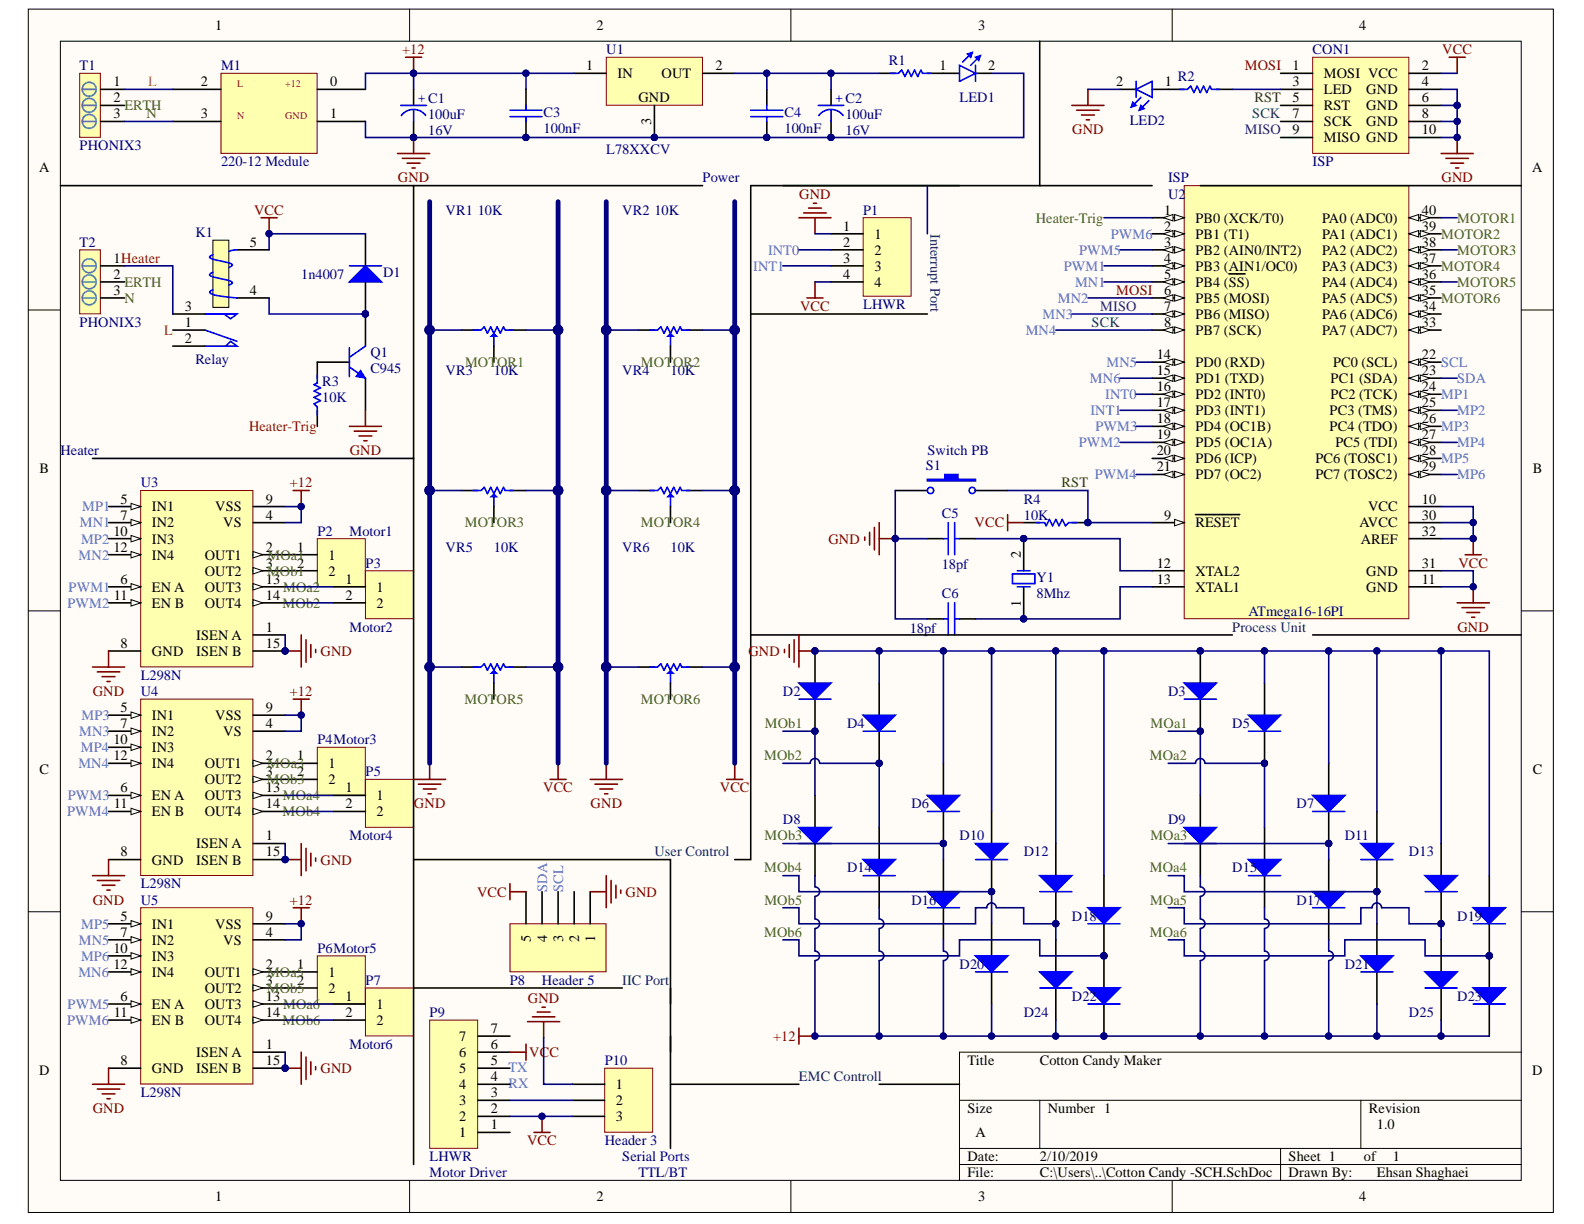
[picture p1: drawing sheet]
<svg xmlns="http://www.w3.org/2000/svg" width="279mm" height="216mm" viewBox="0 0 279 216" stroke-linecap="round" stroke-linejoin="round" font-family="sans-serif">
<defs><g id="words">
<g font-size="2.5">
<text x="38" y="5.3">1</text>
<text x="105.2" y="5.3">2</text>
<text x="172.5" y="5.3">3</text>
<text x="239.7" y="5.3">4</text>
<text x="20" y="15.2">1</text>
<text x="35.4" y="15.2">2</text>
<text x="58.2" y="15.2">0</text>
<text x="103.4" y="12.4">1</text>
<text x="108.9" y="13.8">IN</text>
<text x="116.7" y="13.8">OUT</text>
<text x="126.2" y="12.4">2</text>
<text x="165.7" y="12.4">1</text>
<text x="174.3" y="12.4">2</text>
<text x="196.9" y="15.2">2</text>
<text x="205.5" y="15.2">1</text>
<text x="228" y="12.4">1</text>
<text x="228" y="15.2">3</text>
<text x="233.5" y="13.8">MOSI VCC</text>
<text x="233.5" y="16.6">LED</text>
<text x="241" y="16.6">GND</text>
<text x="250.8" y="12.4">2</text>
<text x="250.8" y="15.2">4</text>
<text x="20" y="18">2</text>
<text x="20" y="20.9">3</text>
<text x="35.4" y="20.9">3</text>
<text x="58.2" y="20.9">1</text>
<text x="112.6" y="18">GND</text>
<text x="114.9" y="22.1" transform="rotate(-90 114.9 22.1)">3</text>
<text x="228" y="18">5</text>
<text x="228" y="20.9">7</text>
<text x="228" y="23.7">9</text>
<text x="233.5" y="19.5">RST</text>
<text x="233.5" y="22.3">SCK</text>
<text x="241" y="19.5">GND</text>
<text x="241" y="22.3">GND</text>
<text x="250.8" y="18">6</text>
<text x="250.8" y="20.9">8</text>
<text x="250.8" y="23.7">10</text>
<text x="233.5" y="25.1">MISO GND</text>
<text x="6.9" y="30.4">A</text>
<text x="270.3" y="30.4">A</text>
<text x="148.7" y="40.7">1</text>
<text x="205.4" y="37.9">1</text>
<text x="205.4" y="40.7">2</text>
<text x="210.9" y="39.3">PB0 (XCK/T0)</text>
<text x="233.2" y="39.3">PA0 (ADC0)</text>
<text x="250.8" y="40.7">39</text>
<text x="250.8" y="37.9">40</text>
<text x="20" y="46.3">1Heater</text>
<text x="44.1" y="43.5">5</text>
<text x="148.7" y="43.5">2</text>
<text x="148.7" y="46.3">3</text>
<text x="154.2" y="42.1">1</text>
<text x="154.2" y="44.9">2</text>
<text x="154.2" y="47.7">3</text>
<text x="205.4" y="43.5">3</text>
<text x="205.4" y="46.3">4</text>
<text x="210.9" y="42.1">PB1 (T1)</text>
<text x="210.9" y="44.9">PB2 (AIN0/INT2)</text>
<text x="210.9" y="47.7">PB3 (AIN1/OC0)</text>
<text x="233.2" y="47.7">PA3 (ADC3)</text>
<text x="233.2" y="44.9">PA2 (ADC2)</text>
<text x="233.2" y="42.1">PA1 (ADC1)</text>
<text x="250.8" y="46.3">37</text>
<text x="250.8" y="43.5">38</text>
<text x="20" y="49.2">2</text>
<text x="20" y="52">3</text>
<text x="44.1" y="52">4</text>
<text x="148.7" y="49.2">4</text>
<text x="154.2" y="50.6">4</text>
<text x="205.4" y="49.2">5</text>
<text x="205.4" y="52">6</text>
<text x="210.9" y="50.6">PB4 (SS)</text>
<text x="210.9" y="53.4">PB5 (MOSI)</text>
<text x="233.2" y="53.4">PA5 (ADC5)</text>
<text x="233.2" y="50.6">PA4 (ADC4)</text>
<text x="250.8" y="52">35</text>
<text x="250.8" y="49.2">36</text>
<text x="32.6" y="57.7">1</text>
<text x="32.6" y="54.8">3</text>
<text x="205.4" y="54.8">7</text>
<text x="205.4" y="57.7">8</text>
<text x="210.9" y="56.2">PB6 (MISO)</text>
<text x="210.9" y="59.1">PB7 (SCK)</text>
<text x="233.2" y="59.1">PA7 (ADC7)</text>
<text x="233.2" y="56.2">PA6 (ADC6)</text>
<text x="250.8" y="57.7">33</text>
<text x="250.8" y="54.8">34</text>
<text x="32.6" y="60.5">2</text>
<text x="204.1" y="63.3">14</text>
<text x="210.9" y="64.7">PD0 (RXD)</text>
<text x="235.1" y="64.7">PC0 (SCL)</text>
<text x="250.8" y="63.3">22</text>
<text x="204.1" y="66.2">15</text>
<text x="204.1" y="69">16</text>
<text x="204.1" y="71.8">17</text>
<text x="210.9" y="67.6">PD1 (TXD)</text>
<text x="210.9" y="70.4">PD2 (INT0)</text>
<text x="234.7" y="67.6">PC1 (SDA)</text>
<text x="234.7" y="70.4">PC2 (TCK)</text>
<text x="250.8" y="66.2">23</text>
<text x="250.8" y="69">24</text>
<text x="250.8" y="71.8">25</text>
<text x="204.1" y="74.7">18</text>
<text x="204.1" y="77.5">19</text>
<text x="210.9" y="73.2">PD3 (INT1)</text>
<text x="210.9" y="76.1">PD4 (OC1B)</text>
<text x="234.5" y="73.2">PC3 (TMS)</text>
<text x="234.5" y="76.1">PC4 (TDO)</text>
<text x="250.8" y="74.7">26</text>
<text x="250.8" y="77.5">27</text>
<text x="7" y="83.5">B</text>
<text x="204.1" y="80.3">20</text>
<text x="204.1" y="83.2">21</text>
<text x="210.9" y="78.9">PD5 (OC1A)</text>
<text x="210.9" y="81.7">PD6 (ICP)</text>
<text x="232" y="81.7">PC6 (TOSC1)</text>
<text x="235.6" y="78.9">PC5 (TDI)</text>
<text x="250.8" y="80.3">28</text>
<text x="250.8" y="83.2">29</text>
<text x="270.3" y="83.5">B</text>
<text x="21.3" y="88.8">5</text>
<text x="46.9" y="88.8">9</text>
<text x="210.9" y="84.5">PD7 (OC2)</text>
<text x="232" y="84.5">PC7 (TOSC2)</text>
<text x="250.8" y="88.8">10</text>
<text x="20" y="94.5">10</text>
<text x="21.3" y="91.6">7</text>
<text x="26.8" y="90.2">IN1</text>
<text x="26.8" y="93">IN2</text>
<text x="26.8" y="95.9">IN3</text>
<text x="38" y="90.2">VSS</text>
<text x="39.4" y="93">VS</text>
<text x="46.9" y="91.6">4</text>
<text x="205.4" y="91.6">9</text>
<text x="210.9" y="93">RESET</text>
<text x="239.8" y="93">AVCC</text>
<text x="240" y="95.9">AREF</text>
<text x="241.3" y="90.2">VCC</text>
<text x="250.8" y="94.5">32</text>
<text x="250.8" y="91.6">30</text>
<text x="20" y="97.3">12</text>
<text x="26.8" y="98.7">IN4</text>
<text x="36.1" y="98.7">OUT1</text>
<text x="36.1" y="101.5">OUT2</text>
<text x="46.9" y="97.3">2</text>
<text x="46.9" y="100.1">3</text>
<text x="52.4" y="97.3">1</text>
<text x="52.4" y="100.1">2</text>
<text x="57.9" y="98.7">1</text>
<text x="57.9" y="101.5">2</text>
<text x="180" y="98.4" transform="rotate(-90 180 98.4)">2</text>
<text x="204.1" y="100.1">12</text>
<text x="210.9" y="101.5">XTAL2</text>
<text x="241" y="101.5">GND</text>
<text x="250.8" y="100.1">31</text>
<text x="20.1" y="105.8">11</text>
<text x="21.3" y="103">6</text>
<text x="26.8" y="104.4">EN A</text>
<text x="26.8" y="107.2">EN B</text>
<text x="36.1" y="104.4">OUT3</text>
<text x="36.1" y="107.2">OUT4</text>
<text x="46.9" y="103">13</text>
<text x="46.9" y="105.8">14</text>
<text x="60.9" y="103">1</text>
<text x="60.9" y="105.8">2</text>
<text x="66.4" y="104.4">1</text>
<text x="66.4" y="107.2">2</text>
<text x="180" y="107.1" transform="rotate(-90 180 107.1)">1</text>
<text x="204.1" y="103">13</text>
<text x="210.9" y="104.4">XTAL1</text>
<text x="241" y="104.4">GND</text>
<text x="250.8" y="103">11</text>
<text x="34.6" y="112.9">ISEN A</text>
<text x="46.9" y="111.5">1</text>
<text x="21.3" y="114.3">8</text>
<text x="26.8" y="115.7">GND</text>
<text x="34.6" y="115.7">ISEN B</text>
<text x="46.9" y="114.3">15</text>
<text x="21.3" y="125.6">5</text>
<text x="46.9" y="125.6">9</text>
<text x="20" y="131.2">10</text>
<text x="21.3" y="128.4">7</text>
<text x="26.8" y="127">IN1</text>
<text x="26.8" y="129.8">IN2</text>
<text x="38" y="127">VSS</text>
<text x="39.4" y="129.8">VS</text>
<text x="46.9" y="128.4">4</text>
<text x="7" y="136.6">C</text>
<text x="20" y="134.1">12</text>
<text x="26.8" y="132.7">IN3</text>
<text x="26.8" y="135.5">IN4</text>
<text x="36.1" y="135.5">OUT1</text>
<text x="46.9" y="134.1">2</text>
<text x="46.9" y="136.9">3</text>
<text x="52.4" y="134.1">1</text>
<text x="52.4" y="136.9">2</text>
<text x="57.9" y="135.5">1</text>
<text x="270.3" y="136.6">C</text>
<text x="20.1" y="142.6">11</text>
<text x="21.3" y="139.7">6</text>
<text x="26.8" y="141.2">EN A</text>
<text x="36.1" y="138.3">OUT2</text>
<text x="36.1" y="141.2">OUT3</text>
<text x="46.9" y="139.7">13</text>
<text x="46.9" y="142.6">14</text>
<text x="57.9" y="138.3">2</text>
<text x="60.9" y="139.7">1</text>
<text x="60.9" y="142.6">2</text>
<text x="66.4" y="141.2">1</text>
<text x="26.8" y="144">EN B</text>
<text x="34.6" y="149.7">ISEN A</text>
<text x="36.1" y="144">OUT4</text>
<text x="46.9" y="148.2">1</text>
<text x="66.4" y="144">2</text>
<text x="21.3" y="151.1">8</text>
<text x="26.8" y="152.5">GND</text>
<text x="34.6" y="152.5">ISEN B</text>
<text x="46.9" y="151.1">15</text>
<text x="21.3" y="162.4">5</text>
<text x="21.3" y="165.2">7</text>
<text x="26.8" y="163.8">IN1</text>
<text x="26.8" y="166.7">IN2</text>
<text x="38" y="163.8">VSS</text>
<text x="39.4" y="166.7">VS</text>
<text x="46.9" y="165.2">4</text>
<text x="46.9" y="162.4">9</text>
<text x="93.7" y="166.2" transform="rotate(-90 93.7 166.2)">5</text>
<text x="96.5" y="166.2" transform="rotate(-90 96.5 166.2)">4</text>
<text x="99.3" y="166.2" transform="rotate(-90 99.3 166.2)">3</text>
<text x="102.2" y="166.2" transform="rotate(-90 102.2 166.2)">2</text>
<text x="105" y="166.2" transform="rotate(-90 105 166.2)">1</text>
<text x="20" y="168">10</text>
<text x="20" y="170.9">12</text>
<text x="26.8" y="169.5">IN3</text>
<text x="26.8" y="172.3">IN4</text>
<text x="36.1" y="172.3">OUT1</text>
<text x="46.9" y="170.9">2</text>
<text x="46.9" y="173.7">3</text>
<text x="52.4" y="170.9">1</text>
<text x="52.4" y="173.7">2</text>
<text x="57.9" y="172.3">1</text>
<text x="20.1" y="179.4">11</text>
<text x="21.3" y="176.5">6</text>
<text x="26.8" y="178">EN A</text>
<text x="36.1" y="175.1">OUT2</text>
<text x="36.1" y="178">OUT3</text>
<text x="46.9" y="176.5">13</text>
<text x="46.9" y="179.4">14</text>
<text x="57.9" y="175.1">2</text>
<text x="60.9" y="176.5">1</text>
<text x="60.9" y="179.4">2</text>
<text x="66.4" y="178">1</text>
<text x="26.8" y="180.8">EN B</text>
<text x="36.1" y="180.8">OUT4</text>
<text x="46.9" y="185">1</text>
<text x="66.4" y="180.8">2</text>
<text x="81" y="183.6">7</text>
<text x="86.6" y="185">6</text>
<text x="86.6" y="182.2">7</text>
<text x="6.9" y="189.6">D</text>
<text x="21.3" y="187.9">8</text>
<text x="26.8" y="189.3">GND</text>
<text x="34.6" y="186.5">ISEN A</text>
<text x="34.6" y="189.3">ISEN B</text>
<text x="46.9" y="187.9">15</text>
<text x="81" y="189.3">5</text>
<text x="81" y="186.5">6</text>
<text x="86.6" y="190.7">4</text>
<text x="86.6" y="187.9">5</text>
<text x="170.6" y="187.9">Title</text>
<text x="183.4" y="187.9">Cotton Candy Maker</text>
<text x="270.3" y="189.6">D</text>
<text x="81" y="197.8">2</text>
<text x="81" y="195">3</text>
<text x="81" y="192.1">4</text>
<text x="86.6" y="196.4">2</text>
<text x="86.6" y="193.5">3</text>
<text x="108.6" y="192.1">1</text>
<text x="108.6" y="195">2</text>
<text x="108.6" y="197.8">3</text>
<text x="170.6" y="196.4">Size</text>
<text x="184.8" y="196.4">Number 1</text>
<text x="241.5" y="196.4">Revision</text>
<text x="81" y="200.6">1</text>
<text x="86.6" y="199.2">1</text>
<text x="172.1" y="200.6">A</text>
<text x="242.9" y="199.2">1.0</text>
<text x="170.6" y="204.9">Date:</text>
<text x="170.6" y="207.7">File:</text>
<text x="183.4" y="204.9">2/10/2019</text>
<text x="183.4" y="207.7">C:\Users\..\Cotton Candy -SCH.SchDoc</text>
<text x="227.3" y="204.9">Sheet 1</text>
<text x="227.3" y="207.7">Drawn By:</text>
<text x="240.6" y="204.9">of</text>
<text x="242.9" y="207.7">Ehsan Shaghaei</text>
<text x="245.7" y="204.9">1</text>
<text x="38" y="211.9">1</text>
<text x="105.2" y="211.9">2</text>
<text x="172.5" y="211.9">3</text>
<text x="239.7" y="211.9">4</text>
</g>
<g font-size="2.5" fill="#800000">
<text x="70.9" y="9.5">+12</text>
<text x="254.4" y="9.5">VCC</text>
<text x="189.1" y="23.7">GND</text>
<text x="70.2" y="32.2">GND</text>
<text x="141" y="35">GND</text>
<text x="254.3" y="32.2">GND</text>
<text x="44.8" y="37.9">VCC</text>
<text x="141.1" y="54.8">VCC</text>
<text x="61.7" y="80.3">GND</text>
<text x="51.1" y="86">+12</text>
<text x="146.1" y="95.9">GND</text>
<text x="171.9" y="93">VCC</text>
<text x="257.2" y="100.1">VCC</text>
<text x="257.1" y="111.5">GND</text>
<text x="56.5" y="115.7">GND</text>
<text x="132" y="115.7">GND</text>
<text x="16.4" y="122.7">GND</text>
<text x="51.1" y="122.7">+12</text>
<text x="73" y="142.6">GND</text>
<text x="95.8" y="139.7">VCC</text>
<text x="104.2" y="142.6">GND</text>
<text x="127" y="139.7">VCC</text>
<text x="56.5" y="152.5">GND</text>
<text x="16.4" y="159.6">GND</text>
<text x="51.1" y="159.6">+12</text>
<text x="84.1" y="158.2">VCC</text>
<text x="110.4" y="158.2">GND</text>
<text x="93.1" y="176.8">GND</text>
<text x="136.4" y="183.6">+12</text>
<text x="56.5" y="189.3">GND</text>
<text x="93.4" y="186.5">VCC</text>
<text x="16.4" y="196.4">GND</text>
<text x="93" y="202">VCC</text>
</g>
<g font-size="2.5" fill="#000080">
<text x="106.9" y="9.5">U1</text>
<text x="156.8" y="11.5">R1</text>
<text x="231.5" y="9.5">CON1</text>
<text x="14" y="12.4">T1</text>
<text x="39" y="12.4">M1</text>
<text x="207.8" y="14.4">R2</text>
<text x="75.5" y="21">100uF</text>
<text x="75.5" y="23.8">16V</text>
<text x="95.9" y="23.4">100nF</text>
<text x="95.9" y="20.6">C3</text>
<text x="138.4" y="23.4">100nF</text>
<text x="138.4" y="20.6">C4</text>
<text x="149.1" y="21">100uF</text>
<text x="149.1" y="23.8">16V</text>
<text x="169.3" y="18">LED1</text>
<text x="199.3" y="22">LED2</text>
<text x="14" y="26.5">PHONIX3</text>
<text x="39" y="29.4">220-12 Medule</text>
<text x="106.9" y="27.1">L78XXCV</text>
<text x="231.5" y="29.4">ISP</text>
<text x="123.9" y="32.2">Power</text>
<text x="206" y="35">U2</text>
<text x="206" y="32.2">ISP</text>
<text x="34.5" y="41.8">K1</text>
<text x="78.6" y="37.9">VR1</text>
<text x="84.3" y="37.9">10K</text>
<text x="109.8" y="37.9">VR2</text>
<text x="115.4" y="37.9">10K</text>
<text x="152.3" y="37.9">P1</text>
<text x="14" y="43.5">T2</text>
<text x="53.1" y="49.2">1n4007</text>
<text x="67.6" y="48.9">D1</text>
<text x="14" y="57.7">PHONIX3</text>
<text x="152.3" y="54.5">LHWR</text>
<text x="34.5" y="64.2">Relay</text>
<text x="65.3" y="65.9">C945</text>
<text x="65.3" y="63">Q1</text>
<text x="56.8" y="71">10K</text>
<text x="56.8" y="68.1">R3</text>
<text x="78.6" y="66.2">VR3</text>
<text x="87.1" y="66.2">10K</text>
<text x="109.8" y="66.2">VR4</text>
<text x="118.3" y="66.2">10K</text>
<text x="10.7" y="80.3">Heater</text>
<text x="163.3" y="82.9">S1</text>
<text x="163.6" y="80.3">Switch PB</text>
<text x="24.8" y="86">U3</text>
<text x="180.6" y="88.8">R4</text>
<text x="56" y="94.5">P2</text>
<text x="61.6" y="94.5">Motor1</text>
<text x="166.1" y="91.3">C5</text>
<text x="180.6" y="91.6">10K</text>
<text x="64.5" y="100.1">P3</text>
<text x="78.6" y="97.3">VR5</text>
<text x="87.1" y="97.3">10K</text>
<text x="109.8" y="97.3">VR6</text>
<text x="118.3" y="97.3">10K</text>
<text x="166.1" y="100.4">18pf</text>
<text x="166.1" y="105.5">C6</text>
<text x="182.8" y="105.5">8Mhz</text>
<text x="182.8" y="102.7">Y1</text>
<text x="61.6" y="111.5">Motor2</text>
<text x="160.5" y="111.7">18pf</text>
<text x="220.2" y="108.6">ATmega16-16PI</text>
<text x="24.8" y="120">L298N</text>
<text x="24.8" y="122.7">U4</text>
<text x="138.1" y="122.7">D2</text>
<text x="206" y="122.7">D3</text>
<text x="56" y="131.2">P4Motor3</text>
<text x="149.4" y="128.4">D4</text>
<text x="217.4" y="128.4">D5</text>
<text x="64.5" y="136.9">P5</text>
<text x="160.8" y="142.6">D6</text>
<text x="228.7" y="142.6">D7</text>
<text x="61.6" y="148.2">Motor4</text>
<text x="138.1" y="145.4">D8</text>
<text x="169.3" y="148.2">D10</text>
<text x="206" y="145.4">D9</text>
<text x="237.2" y="148.2">D11</text>
<text x="149.4" y="153.9">D14</text>
<text x="180.6" y="151.1">D12</text>
<text x="217.4" y="153.9">D15</text>
<text x="248.5" y="151.1">D13</text>
<text x="24.8" y="156.7">L298N</text>
<text x="24.8" y="159.6">U5</text>
<text x="160.8" y="159.6">D16</text>
<text x="228.7" y="159.6">D17</text>
<text x="189.1" y="162.4">D18</text>
<text x="257" y="162.4">D19</text>
<text x="56" y="168">P6Motor5</text>
<text x="64.5" y="173.7">P7</text>
<text x="89.9" y="173.7">P8</text>
<text x="95.6" y="173.7">Header 5</text>
<text x="169.3" y="170.9">D20</text>
<text x="237.2" y="170.9">D21</text>
<text x="75.8" y="179.4">P9</text>
<text x="180.6" y="179.4">D24</text>
<text x="189.1" y="176.5">D22</text>
<text x="248.5" y="179.4">D25</text>
<text x="257" y="176.5">D23</text>
<text x="61.6" y="185">Motor6</text>
<text x="106.7" y="187.9">P10</text>
<text x="24.8" y="193.5">L298N</text>
<text x="106.7" y="202">Header 3</text>
<text x="75.8" y="207.7">Motor Driver</text>
<text x="75.8" y="204.9">LHWR</text>
<text x="109.8" y="204.9">Serial Ports</text>
<text x="112.6" y="207.7">TTL/BT</text>
</g>
<text font-size="2.5" fill="#e69138" x="26.1" y="15.2">L</text>
<g font-size="2.5" fill="#980000">
<text x="219.6" y="12.4">MOSI</text>
<text x="196.9" y="52">MOSI</text>
</g>
<g font-size="2.5" fill="#38761d">
<text x="22" y="19.5">ERTH</text>
<text x="25.8" y="20.9">N</text>
<text x="182.7" y="39.3">Heater-Trig</text>
<text x="257" y="39.3">MOTOR1</text>
<text x="254.2" y="42.1">MOTOR2</text>
<text x="254.2" y="47.7">MOTOR4</text>
<text x="257" y="44.9">MOTOR3</text>
<text x="22" y="53.4">N</text>
<text x="22" y="50.6">ERTH</text>
<text x="254.2" y="53.4">MOTOR6</text>
<text x="257" y="50.6">MOTOR5</text>
<text x="82" y="64.7">MOTOR1</text>
<text x="113.1" y="64.7">MOTOR2</text>
<text x="82" y="93">MOTOR3</text>
<text x="113.1" y="93">MOTOR4</text>
<text x="47.1" y="101.5">MOb1</text>
<text x="47.2" y="98.7">MOa1</text>
<text x="49.8" y="107.2">MOb2</text>
<text x="49.9" y="104.4">MOa2</text>
<text x="81.9" y="124.2">MOTOR5</text>
<text x="113.1" y="124.2">MOTOR6</text>
<text x="134.9" y="128.4">MOb1</text>
<text x="203" y="128.4">MOa1</text>
<text x="47.1" y="135.5">MOa3</text>
<text x="134.8" y="134.1">MOb2</text>
<text x="202.8" y="134.1">MOa2</text>
<text x="47.1" y="138.3">MOb3</text>
<text x="49.9" y="141.2">MOa4</text>
<text x="49.8" y="144">MOb4</text>
<text x="134.9" y="148.2">MOb3</text>
<text x="202.9" y="148.2">MOa3</text>
<text x="134.8" y="153.9">MOb4</text>
<text x="202.8" y="153.9">MOa4</text>
<text x="134.8" y="159.6">MOb5</text>
<text x="202.9" y="159.6">MOa5</text>
<text x="134.8" y="165.2">MOb6</text>
<text x="202.8" y="165.2">MOa6</text>
<text x="47.1" y="172.3">MOa5</text>
<text x="47.1" y="175.1">MOb5</text>
<text x="49.9" y="178">MOa6</text>
<text x="49.8" y="180.8">MOb6</text>
</g>
<g font-size="2.5" fill="#351c75">
<text x="219.6" y="23.7">MISO</text>
<text x="194.1" y="54.8">MISO</text>
</g>
<g font-size="2.5" fill="#134f5c">
<text x="220.9" y="20.9">SCK</text>
<text x="192.5" y="57.7">SCK</text>
</g>
<g font-size="2.5" fill="#274e13">
<text x="221.3" y="18">RST</text>
<text x="187.3" y="86">RST</text>
</g>
<g font-size="2.5" fill="#073763">
<text x="164.1" y="41.2" transform="rotate(90 164.1 41.2)">Interrupt Port</text>
<text x="217.4" y="111.5">Process Unit</text>
<text x="115.4" y="151.1">User Control</text>
<text x="109.8" y="173.7">IIC Port</text>
<text x="140.9" y="190.7">EMC Controll</text>
</g>
<g font-size="2.5" fill="#3c78d8">
<text x="132.8" y="47.7">INT1</text>
<text x="135.5" y="44.9">INT0</text>
<text x="187.6" y="47.7">PWM1</text>
<text x="190.4" y="44.9">PWM5</text>
<text x="195.9" y="42.1">PWM6</text>
<text x="186.6" y="53.4">MN2</text>
<text x="189.6" y="50.6">MN1</text>
<text x="180.9" y="59.1">MN4</text>
<text x="183.9" y="56.2">MN3</text>
<text x="195.2" y="64.7">MN5</text>
<text x="254.2" y="64.7">SCL</text>
<text x="192.3" y="67.6">MN6</text>
<text x="195" y="70.4">INT0</text>
<text x="254.2" y="70.4">MP1</text>
<text x="257" y="67.6">SDA</text>
<text x="192.3" y="73.2">INT1</text>
<text x="193.2" y="76.1">PWM3</text>
<text x="254.2" y="76.1">MP3</text>
<text x="257" y="73.2">MP2</text>
<text x="190.3" y="78.9">PWM2</text>
<text x="254.2" y="81.7">MP5</text>
<text x="257" y="78.9">MP4</text>
<text x="193.1" y="84.5">PWM4</text>
<text x="257" y="84.5">MP6</text>
<text x="14.1" y="93">MN1</text>
<text x="14.3" y="95.9">MP2</text>
<text x="14.5" y="90.2">MP1</text>
<text x="13.9" y="98.7">MN2</text>
<text x="11.9" y="107.2">PWM2</text>
<text x="12.1" y="104.4">PWM1</text>
<text x="14" y="129.8">MN3</text>
<text x="14.4" y="127">MP3</text>
<text x="13.8" y="135.5">MN4</text>
<text x="14.2" y="132.7">MP4</text>
<text x="12" y="141.2">PWM3</text>
<text x="11.8" y="144">PWM4</text>
<text x="96.5" y="157.3" transform="rotate(-90 96.5 157.3)">SDA</text>
<text x="99.3" y="157.3" transform="rotate(-90 99.3 157.3)">SCL</text>
<text x="13.9" y="166.7">MN5</text>
<text x="14.3" y="163.8">MP5</text>
<text x="13.8" y="172.3">MN6</text>
<text x="14.3" y="169.5">MP6</text>
<text x="11.9" y="178">PWM5</text>
<text x="11.8" y="180.8">PWM6</text>
<text x="89.7" y="189">TX</text>
<text x="89.7" y="191.8">RX</text>
</g>
<text font-size="2.5" fill="#b45f06" x="29" y="59.1">L</text>
<text font-size="2.5" fill="#c00" x="43.9" y="76.1">Heater-Trig</text>
<g font-size="2.3" fill="#00f">
<text x="73.7" y="17.9">+ C1</text>
<text x="147.4" y="17.9">+ C2</text>
</g>
<g font-size="1.8" fill="#f00">
<text x="41.8" y="15.4">L</text>
<text x="50.3" y="15.4">+12</text>
<text x="41.8" y="21">N</text>
<text x="50.3" y="21">GND</text>
</g>
</g></defs>
<g fill="#fffcf8" stroke="#000" stroke-width=".18">
<path d="M5 1.6h269v212.3h-269z"/>
<path d="M10.7 7.3h257.6v200.9h-257.6z"/>
</g>
<g fill="none" stroke="#000" stroke-width=".18">
<path d="M72.2 1.6v5.7M139.5 1.6v5.7M206.8 1.6v5.7M5 54.7h5.7M268.4 54.7h5.6M5 107.8h5.7M268.4 107.8h5.6M5 160.8h5.7M268.4 160.8h5.6M169.2 194.1h99.2M183.4 194.1v8.5M240 194.1v8.5"/>
<path d="M268.4 185.6h-99.2v22.6M72.2 208.2v5.7M139.5 208.2v5.7M169.2 202.6h99.2M169.2 205.4h99.2M206.8 208.2v5.7M225.9 202.6v5.6"/>
</g>
<path d="M14.1 12.9h3.6v11.3h-3.6z" fill="#ffffb0" stroke="#800000" stroke-width=".18"/>
<path d="M14.6 18.6h2.3M14.6 15.8h2.3M14.9 14.9a1.23 1.23 0 0 1 2 .5 1.23 1.23 0 0 1-1.4 1.6 1.23 1.23 0 0 1-.7-2M14.9 17.7a1.23 1.23 0 0 1 2 .5 1.23 1.23 0 0 1-1.4 1.6 1.23 1.23 0 0 1-.7-2M14.6 21.4h2.3M14.9 20.6a1.23 1.23 0 0 1 2 .4 1.23 1.23 0 0 1-1.4 1.6 1.23 1.23 0 0 1-.7-1.9" fill="none" stroke="#009cca" stroke-width=".28"/>
<path d="M17.7 15.8h4.3M17.7 18.6h4.3M17.7 21.4h4.3" fill="none" stroke="#000" stroke-width=".28"/>
<path d="M14.1 44.1h3.6v11.3h-3.6z" fill="#ffffb0" stroke="#800000" stroke-width=".18"/>
<path d="M14.6 49.7h2.3M14.6 46.9h2.3M14.6 52.6h2.3M14.9 46a1.23 1.23 0 0 1 2 .5 1.23 1.23 0 0 1-1.4 1.6 1.23 1.23 0 0 1-.7-2M14.9 48.9a1.23 1.23 0 0 1 2 .4 1.23 1.23 0 0 1-1.4 1.6 1.23 1.23 0 0 1-.7-1.9M14.9 51.7a1.23 1.23 0 0 1 2 .5 1.23 1.23 0 0 1-1.4 1.6 1.23 1.23 0 0 1-.7-2" fill="none" stroke="#009cca" stroke-width=".28"/>
<path d="M17.7 46.9h4.3M17.7 49.7h4.3M17.7 52.6h4.3" fill="none" stroke="#000" stroke-width=".28"/>
<path d="M231.5 10.1h17v17h-17z" fill="#ffffb0" stroke="#800000" stroke-width=".18"/>
<path d="M225.9 12.9h5.6M225.9 15.8h5.6M225.9 18.6h5.6M248.5 12.9h5.7M248.5 15.8h5.7M248.5 18.6h5.7M225.9 21.4h5.6M225.9 24.3h5.6M248.5 21.4h5.7M248.5 24.3h5.7" fill="none" stroke="#000" stroke-width=".28"/>
<path d="M255.6 10.1h2.8M257 10.1v2.8M254.2 27.1h5.7M255 27.9h4M255.9 28.8h2.3M256.7 29.6h.6M257 24.3v2.8" fill="none" stroke="#800000" stroke-width=".28"/>
<circle cx="257" cy="24.2" r=".55" fill="#000080" stroke="#000080" stroke-width=".18"/>
<path d="M39 12.9h16.9v14.2h-16.9z" fill="#ffffb0" stroke="#800000" stroke-width=".18"/>
<path d="M30.5 15.8h8.5M56 15.8h8.5M30.5 21.4h8.5M56 21.4h8.5" fill="none" stroke="#000" stroke-width=".28"/>
<path d="M71.5 10.1h2.9M73 10.1v2.8M70.1 27.1h5.7M71 27.9h3.9M71.8 28.8h2.3M72.7 29.6h.5M73 24.3v2.8" fill="none" stroke="#800000" stroke-width=".28"/>
<g fill="#000080" stroke="#000080" stroke-width=".18">
<circle cx="72.9" cy="24.2" r=".55"/>
<circle cx="72.9" cy="12.9" r=".55"/>
</g>
<path d="M106.9 10.1h17v8.5h-17z" fill="#ffffb0" stroke="#800000" stroke-width=".18"/>
<path d="M73 15.8v2.8M92.8 15.8v2.8M101.3 12.9h5.6M115.4 18.6v5.7M123.9 12.9h5.7M135.3 15.8v2.8M146.6 15.8v2.8M73 21.4v2.9M92.8 21.4v2.9M135.3 21.4v2.9M146.6 21.4v2.9" fill="none" stroke="#000" stroke-width=".28"/>
<g fill="#000080" stroke="#000080" stroke-width=".18">
<circle cx="115.4" cy="24.2" r=".55"/>
<circle cx="72.9" cy="24.2" r=".55"/>
<circle cx="92.8" cy="24.2" r=".55"/>
<circle cx="135.2" cy="24.2" r=".55"/>
<circle cx="146.6" cy="24.2" r=".55"/>
</g>
<g fill="none" stroke="#00f" stroke-width=".28">
<path d="M70.7 18.6h4.5M73 19.4v2M89.9 19.4h5.7M92.8 18.6v.8M132.4 19.4h5.7M135.3 18.6v.8M144.3 18.6h4.6M146.6 19.4v2M75.1 20.4a2.68 2.68 0 0 0-4.3 0M89.9 20.6h5.7M92.8 20.6v.8M132.4 20.6h5.7"/>
<path d="M135.3 20.6v.8M148.7 20.4a2.68 2.68 0 0 0-4.3 0"/>
</g>
<path d="M208.9 32.7h39.6v76.4h-39.6z" fill="#ffffb0" stroke="#800000" stroke-width=".18"/>
<path d="M203.2 38.4h5.7" fill="none" stroke="#000" stroke-width=".28"/>
<path d="M207.2 37.8l1.7 .6-1.7 .6z" fill="#fffcf8"/>
<path d="M207.2 37.8l1.7 .6-1.7 .6z" fill="none" stroke="#000" stroke-width=".18"/>
<path d="M205.2 38.4l1.7-.6v1.2z" fill="#fffcf8"/>
<path d="M205.2 38.4l1.7-.6v1.2z" fill="none" stroke="#000" stroke-width=".18"/>
<path d="M203.2 41.2h5.7" fill="none" stroke="#000" stroke-width=".28"/>
<path d="M207.2 40.7l1.7 .5-1.7 .6z" fill="#fffcf8"/>
<path d="M207.2 40.7l1.7 .5-1.7 .6z" fill="none" stroke="#000" stroke-width=".18"/>
<path d="M205.2 41.2l1.7-.5v1.1z" fill="#fffcf8"/>
<path d="M205.2 41.2l1.7-.5v1.1z" fill="none" stroke="#000" stroke-width=".18"/>
<path d="M203.2 44.1h5.7" fill="none" stroke="#000" stroke-width=".28"/>
<path d="M207.2 43.5l1.7 .6-1.7 .5z" fill="#fffcf8"/>
<path d="M207.2 43.5l1.7 .6-1.7 .5z" fill="none" stroke="#000" stroke-width=".18"/>
<path d="M205.2 44.1l1.7-.6v1.1z" fill="#fffcf8"/>
<path d="M205.2 44.1l1.7-.6v1.1z" fill="none" stroke="#000" stroke-width=".18"/>
<path d="M203.2 46.9h5.7" fill="none" stroke="#000" stroke-width=".28"/>
<path d="M207.2 46.3l1.7 .6-1.7 .6z" fill="#fffcf8"/>
<path d="M207.2 46.3l1.7 .6-1.7 .6z" fill="none" stroke="#000" stroke-width=".18"/>
<path d="M205.2 46.9l1.7-.6v1.2z" fill="#fffcf8"/>
<path d="M205.2 46.9l1.7-.6v1.2z" fill="none" stroke="#000" stroke-width=".18"/>
<path d="M203.2 49.7h5.7" fill="none" stroke="#000" stroke-width=".28"/>
<path d="M207.2 49.2l1.7 .5-1.7 .6z" fill="#fffcf8"/>
<path d="M207.2 49.2l1.7 .5-1.7 .6z" fill="none" stroke="#000" stroke-width=".18"/>
<path d="M205.2 49.7l1.7-.5v1.1z" fill="#fffcf8"/>
<path d="M205.2 49.7l1.7-.5v1.1z" fill="none" stroke="#000" stroke-width=".18"/>
<path d="M203.2 52.6h5.7M216.8 48.3h2.8" fill="none" stroke="#000" stroke-width=".28"/>
<path d="M207.2 52l1.7 .6-1.7 .5z" fill="#fffcf8"/>
<path d="M207.2 52l1.7 .6-1.7 .5z" fill="none" stroke="#000" stroke-width=".18"/>
<path d="M205.2 52.6l1.7-.6v1.1z" fill="#fffcf8"/>
<path d="M205.2 52.6l1.7-.6v1.1z" fill="none" stroke="#000" stroke-width=".18"/>
<path d="M203.2 55.4h5.7" fill="none" stroke="#000" stroke-width=".28"/>
<path d="M207.2 54.8l1.7 .6-1.7 .6z" fill="#fffcf8"/>
<path d="M207.2 54.8l1.7 .6-1.7 .6z" fill="none" stroke="#000" stroke-width=".18"/>
<path d="M205.2 55.4l1.7-.6v1.2z" fill="#fffcf8"/>
<path d="M205.2 55.4l1.7-.6v1.2z" fill="none" stroke="#000" stroke-width=".18"/>
<path d="M203.2 58.2h5.7" fill="none" stroke="#000" stroke-width=".28"/>
<path d="M207.2 57.7l1.7 .5-1.7 .6z" fill="#fffcf8"/>
<path d="M207.2 57.7l1.7 .5-1.7 .6z" fill="none" stroke="#000" stroke-width=".18"/>
<path d="M205.2 58.2l1.7-.5v1.1z" fill="#fffcf8"/>
<path d="M205.2 58.2l1.7-.5v1.1z" fill="none" stroke="#000" stroke-width=".18"/>
<path d="M203.2 92.2h5.7" fill="none" stroke="#000" stroke-width=".28"/>
<path d="M207.2 91.6l1.7 .6-1.7 .5z" fill="#fffcf8"/>
<path d="M207.2 91.6l1.7 .6-1.7 .5z" fill="none" stroke="#000" stroke-width=".18"/>
<path d="M203.2 63.9h5.7M210.9 90.8h7.8" fill="none" stroke="#000" stroke-width=".28"/>
<path d="M207.2 63.3l1.7 .6-1.7 .5z" fill="#fffcf8"/>
<path d="M207.2 63.3l1.7 .6-1.7 .5z" fill="none" stroke="#000" stroke-width=".18"/>
<path d="M205.2 63.9l1.7-.6v1.1z" fill="#fffcf8"/>
<path d="M205.2 63.9l1.7-.6v1.1z" fill="none" stroke="#000" stroke-width=".18"/>
<path d="M203.2 66.7h5.7" fill="none" stroke="#000" stroke-width=".28"/>
<path d="M207.2 66.1l1.7 .6-1.7 .6z" fill="#fffcf8"/>
<path d="M207.2 66.1l1.7 .6-1.7 .6z" fill="none" stroke="#000" stroke-width=".18"/>
<path d="M205.2 66.7l1.7-.6v1.2z" fill="#fffcf8"/>
<path d="M205.2 66.7l1.7-.6v1.2z" fill="none" stroke="#000" stroke-width=".18"/>
<path d="M203.2 69.5h5.7" fill="none" stroke="#000" stroke-width=".28"/>
<path d="M207.2 69l1.7 .5-1.7 .6z" fill="#fffcf8"/>
<path d="M207.2 69l1.7 .5-1.7 .6z" fill="none" stroke="#000" stroke-width=".18"/>
<path d="M205.2 69.5l1.7-.5v1.1z" fill="#fffcf8"/>
<path d="M205.2 69.5l1.7-.5v1.1z" fill="none" stroke="#000" stroke-width=".18"/>
<path d="M203.2 72.4h5.7" fill="none" stroke="#000" stroke-width=".28"/>
<path d="M207.2 71.8l1.7 .6-1.7 .5z" fill="#fffcf8"/>
<path d="M207.2 71.8l1.7 .6-1.7 .5z" fill="none" stroke="#000" stroke-width=".18"/>
<path d="M205.2 72.4l1.7-.6v1.1z" fill="#fffcf8"/>
<path d="M205.2 72.4l1.7-.6v1.1z" fill="none" stroke="#000" stroke-width=".18"/>
<path d="M203.2 75.2h5.7" fill="none" stroke="#000" stroke-width=".28"/>
<path d="M207.2 74.6l1.7 .6-1.7 .6z" fill="#fffcf8"/>
<path d="M207.2 74.6l1.7 .6-1.7 .6z" fill="none" stroke="#000" stroke-width=".18"/>
<path d="M205.2 75.2l1.7-.6v1.2z" fill="#fffcf8"/>
<path d="M205.2 75.2l1.7-.6v1.2z" fill="none" stroke="#000" stroke-width=".18"/>
<path d="M203.2 78h5.7" fill="none" stroke="#000" stroke-width=".28"/>
<path d="M207.2 77.5l1.7 .5-1.7 .6z" fill="#fffcf8"/>
<path d="M207.2 77.5l1.7 .5-1.7 .6z" fill="none" stroke="#000" stroke-width=".18"/>
<path d="M205.2 78l1.7-.5v1.1z" fill="#fffcf8"/>
<path d="M205.2 78l1.7-.5v1.1z" fill="none" stroke="#000" stroke-width=".18"/>
<path d="M203.2 80.9h5.7" fill="none" stroke="#000" stroke-width=".28"/>
<path d="M207.2 80.3l1.7 .6-1.7 .5z" fill="#fffcf8"/>
<path d="M207.2 80.3l1.7 .6-1.7 .5z" fill="none" stroke="#000" stroke-width=".18"/>
<path d="M205.2 80.9l1.7-.6v1.1z" fill="#fffcf8"/>
<path d="M205.2 80.9l1.7-.6v1.1z" fill="none" stroke="#000" stroke-width=".18"/>
<path d="M203.2 83.7h5.7" fill="none" stroke="#000" stroke-width=".28"/>
<path d="M207.2 83.1l1.7 .6-1.7 .6z" fill="#fffcf8"/>
<path d="M207.2 83.1l1.7 .6-1.7 .6z" fill="none" stroke="#000" stroke-width=".18"/>
<path d="M205.2 83.7l1.7-.6v1.2z" fill="#fffcf8"/>
<path d="M205.2 83.7l1.7-.6v1.2z" fill="none" stroke="#000" stroke-width=".18"/>
<path d="M248.5 63.9h5.7M203.2 100.7h5.7M203.2 103.5h5.7M248.5 103.5h5.7" fill="none" stroke="#000" stroke-width=".28"/>
<path d="M248.5 63.9l1.7-.6v1.1z" fill="#fffcf8"/>
<path d="M248.5 63.9l1.7-.6v1.1z" fill="none" stroke="#000" stroke-width=".18"/>
<path d="M250.5 63.3l1.7 .6-1.7 .5z" fill="#fffcf8"/>
<path d="M250.5 63.3l1.7 .6-1.7 .5z" fill="none" stroke="#000" stroke-width=".18"/>
<path d="M248.5 66.7h5.7" fill="none" stroke="#000" stroke-width=".28"/>
<path d="M248.5 66.7l1.7-.6v1.2z" fill="#fffcf8"/>
<path d="M248.5 66.7l1.7-.6v1.2z" fill="none" stroke="#000" stroke-width=".18"/>
<path d="M250.5 66.1l1.7 .6-1.7 .6z" fill="#fffcf8"/>
<path d="M250.5 66.1l1.7 .6-1.7 .6z" fill="none" stroke="#000" stroke-width=".18"/>
<path d="M248.5 69.5h5.7" fill="none" stroke="#000" stroke-width=".28"/>
<path d="M248.5 69.5l1.7-.5v1.1z" fill="#fffcf8"/>
<path d="M248.5 69.5l1.7-.5v1.1z" fill="none" stroke="#000" stroke-width=".18"/>
<path d="M250.5 69l1.7 .5-1.7 .6z" fill="#fffcf8"/>
<path d="M250.5 69l1.7 .5-1.7 .6z" fill="none" stroke="#000" stroke-width=".18"/>
<path d="M248.5 72.4h5.7" fill="none" stroke="#000" stroke-width=".28"/>
<path d="M248.5 72.4l1.7-.6v1.1z" fill="#fffcf8"/>
<path d="M248.5 72.4l1.7-.6v1.1z" fill="none" stroke="#000" stroke-width=".18"/>
<path d="M250.5 71.8l1.7 .6-1.7 .5z" fill="#fffcf8"/>
<path d="M250.5 71.8l1.7 .6-1.7 .5z" fill="none" stroke="#000" stroke-width=".18"/>
<path d="M248.5 75.2h5.7" fill="none" stroke="#000" stroke-width=".28"/>
<path d="M248.5 75.2l1.7-.6v1.2z" fill="#fffcf8"/>
<path d="M248.5 75.2l1.7-.6v1.2z" fill="none" stroke="#000" stroke-width=".18"/>
<path d="M250.5 74.6l1.7 .6-1.7 .6z" fill="#fffcf8"/>
<path d="M250.5 74.6l1.7 .6-1.7 .6z" fill="none" stroke="#000" stroke-width=".18"/>
<path d="M248.5 78h5.7" fill="none" stroke="#000" stroke-width=".28"/>
<path d="M248.5 78l1.7-.5v1.1z" fill="#fffcf8"/>
<path d="M248.5 78l1.7-.5v1.1z" fill="none" stroke="#000" stroke-width=".18"/>
<path d="M250.5 77.5l1.7 .5-1.7 .6z" fill="#fffcf8"/>
<path d="M250.5 77.5l1.7 .5-1.7 .6z" fill="none" stroke="#000" stroke-width=".18"/>
<path d="M248.5 80.9h5.7" fill="none" stroke="#000" stroke-width=".28"/>
<path d="M248.5 80.9l1.7-.6v1.1z" fill="#fffcf8"/>
<path d="M248.5 80.9l1.7-.6v1.1z" fill="none" stroke="#000" stroke-width=".18"/>
<path d="M250.5 80.3l1.7 .6-1.7 .5z" fill="#fffcf8"/>
<path d="M250.5 80.3l1.7 .6-1.7 .5z" fill="none" stroke="#000" stroke-width=".18"/>
<path d="M248.5 83.7h5.7" fill="none" stroke="#000" stroke-width=".28"/>
<path d="M248.5 83.7l1.7-.6v1.2z" fill="#fffcf8"/>
<path d="M248.5 83.7l1.7-.6v1.2z" fill="none" stroke="#000" stroke-width=".18"/>
<path d="M250.5 83.1l1.7 .6-1.7 .6z" fill="#fffcf8"/>
<path d="M250.5 83.1l1.7 .6-1.7 .6z" fill="none" stroke="#000" stroke-width=".18"/>
<path d="M248.5 58.2h5.7M248.5 95h5.7M248.5 92.2h5.7M248.5 100.7h5.7" fill="none" stroke="#000" stroke-width=".28"/>
<path d="M248.5 58.2l1.7-.5v1.1z" fill="#fffcf8"/>
<path d="M248.5 58.2l1.7-.5v1.1z" fill="none" stroke="#000" stroke-width=".18"/>
<path d="M250.5 57.7l1.7 .5-1.7 .6z" fill="#fffcf8"/>
<path d="M250.5 57.7l1.7 .5-1.7 .6z" fill="none" stroke="#000" stroke-width=".18"/>
<path d="M248.5 55.4h5.7" fill="none" stroke="#000" stroke-width=".28"/>
<path d="M248.5 55.4l1.7-.6v1.2z" fill="#fffcf8"/>
<path d="M248.5 55.4l1.7-.6v1.2z" fill="none" stroke="#000" stroke-width=".18"/>
<path d="M250.5 54.8l1.7 .6-1.7 .6z" fill="#fffcf8"/>
<path d="M250.5 54.8l1.7 .6-1.7 .6z" fill="none" stroke="#000" stroke-width=".18"/>
<path d="M248.5 52.6h5.7" fill="none" stroke="#000" stroke-width=".28"/>
<path d="M248.5 52.6l1.7-.6v1.1z" fill="#fffcf8"/>
<path d="M248.5 52.6l1.7-.6v1.1z" fill="none" stroke="#000" stroke-width=".18"/>
<path d="M250.5 52l1.7 .6-1.7 .5z" fill="#fffcf8"/>
<path d="M250.5 52l1.7 .6-1.7 .5z" fill="none" stroke="#000" stroke-width=".18"/>
<path d="M248.5 49.7h5.7" fill="none" stroke="#000" stroke-width=".28"/>
<path d="M248.5 49.7l1.7-.5v1.1z" fill="#fffcf8"/>
<path d="M248.5 49.7l1.7-.5v1.1z" fill="none" stroke="#000" stroke-width=".18"/>
<path d="M250.5 49.2l1.7 .5-1.7 .6z" fill="#fffcf8"/>
<path d="M250.5 49.2l1.7 .5-1.7 .6z" fill="none" stroke="#000" stroke-width=".18"/>
<path d="M248.5 46.9h5.7" fill="none" stroke="#000" stroke-width=".28"/>
<path d="M248.5 46.9l1.7-.6v1.2z" fill="#fffcf8"/>
<path d="M248.5 46.9l1.7-.6v1.2z" fill="none" stroke="#000" stroke-width=".18"/>
<path d="M250.5 46.3l1.7 .6-1.7 .6z" fill="#fffcf8"/>
<path d="M250.5 46.3l1.7 .6-1.7 .6z" fill="none" stroke="#000" stroke-width=".18"/>
<path d="M248.5 44.1h5.7" fill="none" stroke="#000" stroke-width=".28"/>
<path d="M248.5 44.1l1.7-.6v1.1z" fill="#fffcf8"/>
<path d="M248.5 44.1l1.7-.6v1.1z" fill="none" stroke="#000" stroke-width=".18"/>
<path d="M250.5 43.5l1.7 .6-1.7 .5z" fill="#fffcf8"/>
<path d="M250.5 43.5l1.7 .6-1.7 .5z" fill="none" stroke="#000" stroke-width=".18"/>
<path d="M248.5 41.2h5.7" fill="none" stroke="#000" stroke-width=".28"/>
<path d="M248.5 41.2l1.7-.5v1.1z" fill="#fffcf8"/>
<path d="M248.5 41.2l1.7-.5v1.1z" fill="none" stroke="#000" stroke-width=".18"/>
<path d="M250.5 40.7l1.7 .5-1.7 .6z" fill="#fffcf8"/>
<path d="M250.5 40.7l1.7 .5-1.7 .6z" fill="none" stroke="#000" stroke-width=".18"/>
<path d="M248.5 38.4h5.7" fill="none" stroke="#000" stroke-width=".28"/>
<path d="M248.5 38.4l1.7-.6v1.2z" fill="#fffcf8"/>
<path d="M248.5 38.4l1.7-.6v1.2z" fill="none" stroke="#000" stroke-width=".18"/>
<path d="M250.5 37.8l1.7 .6-1.7 .6z" fill="#fffcf8"/>
<path d="M250.5 37.8l1.7 .6-1.7 .6z" fill="none" stroke="#000" stroke-width=".18"/>
<path d="M155.1 12.9h2.8M163.6 12.9h5.6M172.1 12.9h2.8M248.5 89.4h5.7" fill="none" stroke="#000" stroke-width=".28"/>
<path d="M157.1 12.9h1.4l.5-.5 .6 1.1 .6-1.1 .5 1.1 .6-1.1 .6 1.1 .5-1.1 .3 .5h1.4M169.2 11.5l2.9 1.4-2.9 1.4zM172.1 11.5v2.8M172.9 9.8l-1.7 1.7" fill="none" stroke="#00f" stroke-width=".28"/>
<path d="M172.1 10.1l.8-.3-.3 .9z" fill="#00f"/>
<path d="M171.5 9.3l-1.7 1.6M172.1 10.1l.8-.3-.3 .9z" fill="none" stroke="#00f" stroke-width=".28"/>
<path d="M170.7 9.5l.8-.2-.3 .8z" fill="#00f"/>
<path d="M170.7 9.5l.8-.2-.3 .8zM200.4 15.8l2.8-1.5v2.9zM200.4 14.3v2.9M201.2 17.2l-1.7 1.7M208 15.8h1.5l.5-.6 .6 1.1 .6-1.1 .5 1.1 .6-1.1 .6 1.1 .5-1.1 .3 .6h1.4" fill="none" stroke="#00f" stroke-width=".28"/>
<path d="M197.6 15.8h2.8M203.2 15.8h5.7M214.6 15.8h2.8" fill="none" stroke="#000" stroke-width=".28"/>
<path d="M199.8 18l.6 .6-.9 .3z" fill="#00f"/>
<path d="M199.8 18l.6 .6-.9 .3zM202.7 17.7l-1.7 1.7" fill="none" stroke="#00f" stroke-width=".28"/>
<path d="M201.2 18.6l.6 .6-.8 .2z" fill="#00f"/>
<path d="M201.2 18.6l.6 .6-.8 .2z" fill="none" stroke="#00f" stroke-width=".28"/>
<path d="M189.1 18.6h5.6M189.9 19.4h4M191.9 15.8v2.8M190.8 20.3h2.2M191.6 21.1h.6" fill="none" stroke="#800000" stroke-width=".28"/>
<path d="M37.6 42.4h2.8v11.8h-2.8z" fill="#ffffb0" stroke="#000" stroke-width=".18"/>
<path d="M36.1 55.4h5.7l-1.1 .8-1.2-.8M36.1 58.2l5.7 2M37.6 44.9l-.6 .4a1.57 1.57 0 0 0 1.4 .6l1.6 .4a.92 .92 0 0 1 1 .5l-.6 .4M37.6 51.1a.39 .39 0 0 0-.5 .4 .39 .39 0 0 0 .4 .4l1.3 .3 3 .4M37.6 48l-.6 .4a1.57 1.57 0 0 0 1.4 .6l1.6 .4a.92 .92 0 0 1 1 .5l-.6 .4M41.8 44.1l-1.4 .2M36.1 61h5.7l-1.1-.8-.9 .8" fill="none" stroke="#00f" stroke-width=".28"/>
<path d="M30.5 58.2h5.6M30.5 55.4h5.6M41.8 52.6h5.7M41.8 44.1h5.7M30.5 61h5.6" fill="none" stroke="#000" stroke-width=".28"/>
<path d="M46.1 38.4h2.8M47.5 38.4v2.8" fill="none" stroke="#800000" stroke-width=".28"/>
<circle cx="47.5" cy="41.2" r=".55" fill="#000080" stroke="#000080" stroke-width=".18"/>
<path d="M61.6 49.7l2.9-2.8 2.8 2.8z" fill="#00f"/>
<path d="M61.6 49.7l2.9-2.8 2.8 2.8zM61.6 46.9h5.7M61.6 64.7l2.9 2M61.6 61.3v5.1M64.5 61l-2.9 2" fill="none" stroke="#00f" stroke-width=".28"/>
<path d="M64.5 41.2v5.7M64.5 49.7v11.3M56 63.9h5.6M64.5 66.7v5.7" fill="none" stroke="#000" stroke-width=".28"/>
<circle cx="64.4" cy="55.4" r=".55" fill="#000080" stroke="#000080" stroke-width=".18"/>
<path d="M63.6 65.3l.9 1.4-1.7-.3z" fill="#00f"/>
<path d="M63.6 65.3l.9 1.4-1.7-.3z" fill="none" stroke="#00f" stroke-width=".18"/>
<g fill="#000080" stroke="#000080" stroke-width=".18">
<circle cx="64.4" cy="55.4" r=".55"/>
<circle cx="180.6" cy="109.2" r=".55"/>
<circle cx="180.6" cy="95" r=".55"/>
<circle cx="259.8" cy="103.5" r=".55"/>
<circle cx="259.8" cy="95" r=".55"/>
<circle cx="191.9" cy="92.2" r=".55"/>
</g>
<g fill="none" stroke="#000" stroke-width=".28">
<path d="M183.4 7.3v25.4h-51M10.7 32.7h62.3v48.2h-56.7M73 32.7h50.9M183.4 32.7h19.8M211.7 32.7h56.7M56 63.9v2.8M56 72.4v2.8M157.9 86.5h5.7M163.6 95h2.8M169.2 95h2.9M172.1 86.5h5.6M180.6 95v5.7"/>
<path d="M180.6 92.2h2.8M189.1 92.2h2.8M163.6 109.2h2.8M169.2 109.2h2.9M180.6 103.5v5.7"/>
</g>
<g fill="none" stroke="#00f" stroke-width=".28">
<path d="M56 66.1v1.5l-.6 .2 1.1 .6-1.1 .6 1.1 .5-1.1 .6 1.1 .6-1.1 .5 .6 .6v1.4M166.4 95h.9M167.3 92.2v5.6M168.4 92.2v5.6M168.4 95h.8M182.8 92.2h1.4l.3 .5 .6-1.1 .6 1.1 .5-1.1 .6 1.1 .6-1.1 .5 1.1 .6-.5h1.4M166.4 109.2h.9M167.3 106.3v5.7M168.4 106.3v5.7M168.4 109.2h.8M178.6 101.2h4v1.7h-4zM179.4 100.7h2.3"/>
<path d="M179.4 103.5h2.3"/>
</g>
<g fill="none" stroke="#800000" stroke-width=".28">
<path d="M61.6 75.2h5.7M62.5 76.1h3.9M63.3 76.9h2.3M64.2 77.7h.5M64.5 72.4v2.8M177.7 90.8v2.8M177.7 92.2h2.9M258.4 97.8h2.9M259.9 95v2.8M257 106.3h5.7M257.9 107.2h3.9M258.7 108h2.3"/>
<path d="M259.6 108.9h.5M259.9 103.5v2.8"/>
</g>
<path d="M163.6 84.5h3.1v-.8h2.3v.8h3.1v.3h-8.5z" fill-rule="evenodd" fill="#00f"/>
<g fill="none" stroke="#00f" stroke-width=".28">
<path d="M163.6 84.5h3.1v-.8h2.3v.8h3.1v.3h-8.5z"/>
<circle cx="164.1" cy="86.5" r=".55"/>
<circle cx="171.5" cy="86.5" r=".55"/>
</g>
<path d="M152.5 94.7v.6M153.4 93.9v2.2M154.2 93v4M155.1 92.2v5.6M155.1 95h2.8" fill="none" stroke="#800000" stroke-width=".28"/>
<circle cx="157.9" cy="95" r=".55" fill="#000080" stroke="#000080" stroke-width=".18"/>
<path d="M24.8 86.5h19.8v31.1h-19.8z" fill="#ffffb0" stroke="#800000" stroke-width=".18"/>
<path d="M19.1 103.5h5.7" fill="none" stroke="#000" stroke-width=".28"/>
<path d="M23.1 102.9l1.7 .6-1.7 .6z" fill="#fffcf8"/>
<path d="M23.1 102.9l1.7 .6-1.7 .6z" fill="none" stroke="#000" stroke-width=".18"/>
<path d="M19.1 106.3h5.7" fill="none" stroke="#000" stroke-width=".28"/>
<path d="M23.1 105.8l1.7 .5-1.7 .6z" fill="#fffcf8"/>
<path d="M23.1 105.8l1.7 .5-1.7 .6z" fill="none" stroke="#000" stroke-width=".18"/>
<path d="M19.1 89.4h5.7" fill="none" stroke="#000" stroke-width=".28"/>
<path d="M23.1 88.8l1.7 .6-1.7 .5z" fill="#fffcf8"/>
<path d="M23.1 88.8l1.7 .6-1.7 .5z" fill="none" stroke="#000" stroke-width=".18"/>
<path d="M19.1 92.2h5.7" fill="none" stroke="#000" stroke-width=".28"/>
<path d="M23.1 91.6l1.7 .6-1.7 .5z" fill="#fffcf8"/>
<path d="M23.1 91.6l1.7 .6-1.7 .5z" fill="none" stroke="#000" stroke-width=".18"/>
<path d="M19.1 95h5.7" fill="none" stroke="#000" stroke-width=".28"/>
<path d="M23.1 94.4l1.7 .6-1.7 .6z" fill="#fffcf8"/>
<path d="M23.1 94.4l1.7 .6-1.7 .6z" fill="none" stroke="#000" stroke-width=".18"/>
<path d="M19.1 97.8h5.7" fill="none" stroke="#000" stroke-width=".28"/>
<path d="M23.1 97.3l1.7 .5-1.7 .6z" fill="#fffcf8"/>
<path d="M23.1 97.3l1.7 .5-1.7 .6z" fill="none" stroke="#000" stroke-width=".18"/>
<path d="M44.6 97.8h5.7" fill="none" stroke="#000" stroke-width=".28"/>
<path d="M44.6 97.3l1.7 .5-1.7 .6z" fill="#fffcf8"/>
<path d="M44.6 97.3l1.7 .5-1.7 .6z" fill="none" stroke="#000" stroke-width=".18"/>
<path d="M44.6 100.7h5.7" fill="none" stroke="#000" stroke-width=".28"/>
<path d="M44.6 100.1l1.7 .6-1.7 .5z" fill="#fffcf8"/>
<path d="M44.6 100.1l1.7 .6-1.7 .5z" fill="none" stroke="#000" stroke-width=".18"/>
<path d="M44.6 103.5h5.7" fill="none" stroke="#000" stroke-width=".28"/>
<path d="M44.6 102.9l1.7 .6-1.7 .6z" fill="#fffcf8"/>
<path d="M44.6 102.9l1.7 .6-1.7 .6z" fill="none" stroke="#000" stroke-width=".18"/>
<path d="M44.6 106.3h5.7" fill="none" stroke="#000" stroke-width=".28"/>
<path d="M44.6 105.8l1.7 .5-1.7 .6z" fill="#fffcf8"/>
<path d="M44.6 105.8l1.7 .5-1.7 .6z" fill="none" stroke="#000" stroke-width=".18"/>
<path d="M44.6 92.2h5.7M44.6 89.4h5.7M19.1 114.8h5.7M44.6 112h5.7M44.6 114.8h5.7" fill="none" stroke="#000" stroke-width=".28"/>
<circle cx="50.3" cy="114.8" r=".55" fill="#000080" stroke="#000080" stroke-width=".18"/>
<path d="M24.8 123.3h19.8v31.1h-19.8z" fill="#ffffb0" stroke="#800000" stroke-width=".18"/>
<path d="M19.1 140.3h5.7" fill="none" stroke="#000" stroke-width=".28"/>
<path d="M23.1 139.7l1.7 .6-1.7 .6z" fill="#fffcf8"/>
<path d="M23.1 139.7l1.7 .6-1.7 .6z" fill="none" stroke="#000" stroke-width=".18"/>
<path d="M19.1 143.1h5.7" fill="none" stroke="#000" stroke-width=".28"/>
<path d="M23.1 142.6l1.7 .5-1.7 .6z" fill="#fffcf8"/>
<path d="M23.1 142.6l1.7 .5-1.7 .6z" fill="none" stroke="#000" stroke-width=".18"/>
<path d="M19.1 126.1h5.7" fill="none" stroke="#000" stroke-width=".28"/>
<path d="M23.1 125.6l1.7 .5-1.7 .6z" fill="#fffcf8"/>
<path d="M23.1 125.6l1.7 .5-1.7 .6z" fill="none" stroke="#000" stroke-width=".18"/>
<path d="M19.1 129h5.7" fill="none" stroke="#000" stroke-width=".28"/>
<path d="M23.1 128.4l1.7 .6-1.7 .5z" fill="#fffcf8"/>
<path d="M23.1 128.4l1.7 .6-1.7 .5z" fill="none" stroke="#000" stroke-width=".18"/>
<path d="M19.1 131.8h5.7" fill="none" stroke="#000" stroke-width=".28"/>
<path d="M23.1 131.2l1.7 .6-1.7 .6z" fill="#fffcf8"/>
<path d="M23.1 131.2l1.7 .6-1.7 .6z" fill="none" stroke="#000" stroke-width=".18"/>
<path d="M19.1 134.6h5.7" fill="none" stroke="#000" stroke-width=".28"/>
<path d="M23.1 134.1l1.7 .5-1.7 .6z" fill="#fffcf8"/>
<path d="M23.1 134.1l1.7 .5-1.7 .6z" fill="none" stroke="#000" stroke-width=".18"/>
<path d="M44.6 134.6h5.7" fill="none" stroke="#000" stroke-width=".28"/>
<path d="M44.6 134.1l1.7 .5-1.7 .6z" fill="#fffcf8"/>
<path d="M44.6 134.1l1.7 .5-1.7 .6z" fill="none" stroke="#000" stroke-width=".18"/>
<path d="M44.6 137.5h5.7" fill="none" stroke="#000" stroke-width=".28"/>
<path d="M44.6 136.9l1.7 .6-1.7 .5z" fill="#fffcf8"/>
<path d="M44.6 136.9l1.7 .6-1.7 .5z" fill="none" stroke="#000" stroke-width=".18"/>
<path d="M44.6 140.3h5.7" fill="none" stroke="#000" stroke-width=".28"/>
<path d="M44.6 139.7l1.7 .6-1.7 .6z" fill="#fffcf8"/>
<path d="M44.6 139.7l1.7 .6-1.7 .6z" fill="none" stroke="#000" stroke-width=".18"/>
<path d="M44.6 143.1h5.7" fill="none" stroke="#000" stroke-width=".28"/>
<path d="M44.6 142.6l1.7 .5-1.7 .6z" fill="#fffcf8"/>
<path d="M44.6 142.6l1.7 .5-1.7 .6z" fill="none" stroke="#000" stroke-width=".18"/>
<path d="M44.6 129h5.7M44.6 126.1h5.7M19.1 151.6h5.7M44.6 148.8h5.7M44.6 151.6h5.7" fill="none" stroke="#000" stroke-width=".28"/>
<circle cx="50.3" cy="151.6" r=".55" fill="#000080" stroke="#000080" stroke-width=".18"/>
<path d="M24.8 160.1h19.8v31.1h-19.8z" fill="#ffffb0" stroke="#800000" stroke-width=".18"/>
<path d="M19.1 177.1h5.7" fill="none" stroke="#000" stroke-width=".28"/>
<path d="M23.1 176.5l1.7 .6-1.7 .6z" fill="#fffcf8"/>
<path d="M23.1 176.5l1.7 .6-1.7 .6z" fill="none" stroke="#000" stroke-width=".18"/>
<path d="M19.1 179.9h5.7" fill="none" stroke="#000" stroke-width=".28"/>
<path d="M23.1 179.4l1.7 .5-1.7 .6z" fill="#fffcf8"/>
<path d="M23.1 179.4l1.7 .5-1.7 .6z" fill="none" stroke="#000" stroke-width=".18"/>
<path d="M19.1 162.9h5.7" fill="none" stroke="#000" stroke-width=".28"/>
<path d="M23.1 162.4l1.7 .5-1.7 .6z" fill="#fffcf8"/>
<path d="M23.1 162.4l1.7 .5-1.7 .6z" fill="none" stroke="#000" stroke-width=".18"/>
<path d="M19.1 165.8h5.7" fill="none" stroke="#000" stroke-width=".28"/>
<path d="M23.1 165.2l1.7 .6-1.7 .5z" fill="#fffcf8"/>
<path d="M23.1 165.2l1.7 .6-1.7 .5z" fill="none" stroke="#000" stroke-width=".18"/>
<path d="M19.1 168.6h5.7" fill="none" stroke="#000" stroke-width=".28"/>
<path d="M23.1 168l1.7 .6-1.7 .6z" fill="#fffcf8"/>
<path d="M23.1 168l1.7 .6-1.7 .6z" fill="none" stroke="#000" stroke-width=".18"/>
<path d="M19.1 171.4h5.7" fill="none" stroke="#000" stroke-width=".28"/>
<path d="M23.1 170.9l1.7 .5-1.7 .6z" fill="#fffcf8"/>
<path d="M23.1 170.9l1.7 .5-1.7 .6z" fill="none" stroke="#000" stroke-width=".18"/>
<path d="M44.6 171.4h5.7" fill="none" stroke="#000" stroke-width=".28"/>
<path d="M44.6 170.9l1.7 .5-1.7 .6z" fill="#fffcf8"/>
<path d="M44.6 170.9l1.7 .5-1.7 .6z" fill="none" stroke="#000" stroke-width=".18"/>
<path d="M44.6 174.3h5.7" fill="none" stroke="#000" stroke-width=".28"/>
<path d="M44.6 173.7l1.7 .6-1.7 .5z" fill="#fffcf8"/>
<path d="M44.6 173.7l1.7 .6-1.7 .5z" fill="none" stroke="#000" stroke-width=".18"/>
<path d="M44.6 177.1h5.7" fill="none" stroke="#000" stroke-width=".28"/>
<path d="M44.6 176.5l1.7 .6-1.7 .6z" fill="#fffcf8"/>
<path d="M44.6 176.5l1.7 .6-1.7 .6z" fill="none" stroke="#000" stroke-width=".18"/>
<path d="M44.6 179.9h5.7" fill="none" stroke="#000" stroke-width=".28"/>
<path d="M44.6 179.4l1.7 .5-1.7 .6z" fill="#fffcf8"/>
<path d="M44.6 179.4l1.7 .5-1.7 .6z" fill="none" stroke="#000" stroke-width=".18"/>
<path d="M44.6 165.8h5.7M44.6 162.9h5.7M19.1 188.4h5.7M44.6 185.6h5.7M44.6 188.4h5.7" fill="none" stroke="#000" stroke-width=".28"/>
<g fill="#000080" stroke="#000080" stroke-width=".18">
<circle cx="50.3" cy="188.4" r=".55"/>
<circle cx="53.1" cy="89.3" r=".55"/>
<circle cx="53.1" cy="126.1" r=".55"/>
<circle cx="53.1" cy="162.9" r=".55"/>
</g>
<g fill="none" stroke="#800000" stroke-width=".28">
<path d="M51.7 86.5h2.8M53.1 86.5v2.9M16.3 117.7h5.7M17.2 118.5h3.9M18 119.4h2.3M19.1 114.8v2.9M18.9 120.2h.5M51.7 123.3h2.8M53.1 123.3v2.8M16.3 154.5h5.7M17.2 155.3h3.9M18 156.2h2.3"/>
<path d="M18.9 157h.5M19.1 151.6v2.9M51.7 160.1h2.8M53.1 160.1v2.8M16.3 191.3h5.7M17.2 192.1h3.9M18 192.9h2.3M18.9 193.8h.5M19.1 188.4v2.9"/>
</g>
<path d="M56 95h8.4v8.5h-8.4z" fill="#ffffb0" stroke="#800000" stroke-width=".18"/>
<path d="M50.3 97.8h5.7M50.3 100.7h5.7" fill="none" stroke="#000" stroke-width=".28"/>
<path d="M64.5 100.7h8.4v8.4h-8.4z" fill="#ffffb0" stroke="#800000" stroke-width=".18"/>
<path d="M58.8 103.5h5.7M58.8 106.3h5.7" fill="none" stroke="#000" stroke-width=".28"/>
<path d="M56 131.8h8.4v8.5h-8.4z" fill="#ffffb0" stroke="#800000" stroke-width=".18"/>
<path d="M50.3 134.6h5.7M50.3 137.5h5.7" fill="none" stroke="#000" stroke-width=".28"/>
<path d="M64.5 137.5h8.4v8.4h-8.4z" fill="#ffffb0" stroke="#800000" stroke-width=".18"/>
<path d="M58.8 140.3h5.7M58.8 143.1h5.7" fill="none" stroke="#000" stroke-width=".28"/>
<path d="M56 168.6h8.4v8.5h-8.4z" fill="#ffffb0" stroke="#800000" stroke-width=".18"/>
<path d="M50.3 171.4h5.7M50.3 174.3h5.7" fill="none" stroke="#000" stroke-width=".28"/>
<path d="M64.5 174.3h8.4v8.4h-8.4z" fill="#ffffb0" stroke="#800000" stroke-width=".18"/>
<path d="M73 80.9v124.5M58.8 177.1h5.7M58.8 179.9h5.7" fill="none" stroke="#000" stroke-width=".28"/>
<path d="M93.9 179.4h4M94.8 178.5h2.2M95.6 177.7h.6M93.1 180.2h5.6M95.9 180.2v2.8" fill="none" stroke="#800000" stroke-width=".28"/>
<path d="M75.8 179.9h8.5v22.6h-8.5z" fill="#ffffb0" stroke="#800000" stroke-width=".18"/>
<path d="M84.3 199.7h5.6M84.3 196.9h5.6M84.3 194.1h5.6M84.3 191.3h5.6M84.3 188.4h5.6M84.3 185.6h5.6M84.3 182.8h5.6" fill="none" stroke="#000" stroke-width=".28"/>
<path d="M89.9 185.6h2.9M92.8 184.2v2.8M94.2 199.7h2.8M95.6 196.9v2.8" fill="none" stroke="#800000" stroke-width=".28"/>
<circle cx="95.6" cy="196.9" r=".55" fill="#000080" stroke="#000080" stroke-width=".18"/>
<path d="M106.7 188.4h8.4v11.3h-8.4z" fill="#ffffb0" stroke="#800000" stroke-width=".18"/>
<path d="M73 174.3h36.8M118.3 174.3v28.3M101 191.3h5.7M101 194.1h5.7M101 196.9h5.7" fill="none" stroke="#000" stroke-width=".28"/>
<path d="M89.9 162.9h17v8.5h-17z" fill="#ffffb0" stroke="#800000" stroke-width=".18"/>
<path d="M81.5 58.2h2.8M89.9 58.2h2.9M73 151.6h45.3v25.5M92.8 157.3v5.6M95.6 157.3v5.6M98.4 157.3v5.6M101.3 157.3v5.6M104.1 157.3v5.6" fill="none" stroke="#000" stroke-width=".28"/>
<path d="M73 137.5h5.6M73.8 138.3h4M74.7 139.2h2.2M75.8 134.6v2.9M75.5 140h.6M89.9 155.9v2.8M89.9 157.3h2.9M104.1 157.3h2.8M106.9 154.5v5.6M107.8 155.3v4M108.6 156.2v2.2M109.5 157v.6" fill="none" stroke="#800000" stroke-width=".28"/>
<path d="M83.4 58.2h1.4l.6-.5 .6 1.1 .5-1.1 .6 1.1 .6-1.1 .5 1.1 .6-1.1 .3 .5h1.4M87.1 59.1v1.9" fill="none" stroke="#00f" stroke-width=".28"/>
<path d="M86.5 59.4l.6-.6 .6 .6z" fill="#00f"/>
<path d="M86.5 59.4l.6-.6 .6 .6z" fill="none" stroke="#00f" stroke-width=".18"/>
<path d="M87.1 61v2.9M81.5 86.5h2.8M89.9 86.5h2.9" fill="none" stroke="#000" stroke-width=".28"/>
<path d="M83.4 86.5h1.4l.6-.5 .6 1.1 .5-1.1 .6 1.1 .6-1.1 .5 1.1 .6-1.1 .3 .5h1.4M87.1 87.4v2" fill="none" stroke="#00f" stroke-width=".28"/>
<path d="M86.5 87.7l.6-.6 .6 .6z" fill="#00f"/>
<path d="M86.5 87.7l.6-.6 .6 .6z" fill="none" stroke="#00f" stroke-width=".18"/>
<path d="M87.1 89.4v2.8M81.5 117.7h2.8M89.9 117.7h2.9" fill="none" stroke="#000" stroke-width=".28"/>
<path d="M83.4 117.7h1.4l.6-.6 .6 1.1 .5-1.1 .6 1.1 .6-1.1 .5 1.1 .6-1.1 .3 .6h1.4M87.1 118.5v2" fill="none" stroke="#00f" stroke-width=".28"/>
<path d="M86.5 118.8l.6-.6 .6 .6z" fill="#00f"/>
<path d="M86.5 118.8l.6-.6 .6 .6z" fill="none" stroke="#00f" stroke-width=".18"/>
<path d="M112.6 58.2h2.8M121.1 58.2h2.8M87.1 120.5v2.8" fill="none" stroke="#000" stroke-width=".28"/>
<path d="M97 137.5h2.9M98.4 134.6v2.9M104.1 137.5h5.7M105 138.3h3.9M105.8 139.2h2.3M106.9 134.6v2.9M106.7 140h.5" fill="none" stroke="#800000" stroke-width=".28"/>
<path d="M114.6 58.2h1.4l.6-.5 .5 1.1 .6-1.1 .6 1.1 .5-1.1 .6 1.1 .6-1.1 .2 .5h1.5M118.3 59.1v1.9" fill="none" stroke="#00f" stroke-width=".28"/>
<path d="M117.7 59.4l.6-.6 .5 .6z" fill="#00f"/>
<path d="M117.7 59.4l.6-.6 .5 .6z" fill="none" stroke="#00f" stroke-width=".18"/>
<path d="M118.3 61v2.9M112.6 86.5h2.8M121.1 86.5h2.8" fill="none" stroke="#000" stroke-width=".28"/>
<path d="M114.6 86.5h1.4l.6-.5 .5 1.1 .6-1.1 .6 1.1 .5-1.1 .6 1.1 .6-1.1 .2 .5h1.5M118.3 87.4v2" fill="none" stroke="#00f" stroke-width=".28"/>
<path d="M117.7 87.7l.6-.6 .5 .6z" fill="#00f"/>
<path d="M117.7 87.7l.6-.6 .5 .6z" fill="none" stroke="#00f" stroke-width=".18"/>
<path d="M118.3 89.4v2.8M112.6 117.7h2.8M121.1 117.7h2.8" fill="none" stroke="#000" stroke-width=".28"/>
<path d="M114.6 117.7h1.4l.6-.6 .5 1.1 .6-1.1 .6 1.1 .5-1.1 .6 1.1 .6-1.1 .2 .6h1.5M118.3 118.5v2" fill="none" stroke="#00f" stroke-width=".28"/>
<path d="M117.7 118.8l.6-.6 .5 .6z" fill="#00f"/>
<path d="M117.7 118.8l.6-.6 .5 .6z" fill="none" stroke="#00f" stroke-width=".18"/>
<path d="M132.4 32.7v118.9h-2.8M143.8 114.8v5.7M118.3 120.5v2.8M143.8 123.3v5.7" fill="none" stroke="#000" stroke-width=".28"/>
<path d="M128.2 137.5h2.8M129.6 134.6v2.9" fill="none" stroke="#800000" stroke-width=".28"/>
<g fill="#000080" stroke="#000080" stroke-width=".18">
<circle cx="143.7" cy="114.8" r=".55"/>
<circle cx="143.7" cy="129" r=".55"/>
</g>
<path d="M140.9 120.5h5.7l-2.8 2.8z" fill="#00f"/>
<path d="M140.9 120.5h5.7l-2.8 2.8zM140.9 123.3h5.7" fill="none" stroke="#00f" stroke-width=".28"/>
<g fill="#000080" stroke="#000080" stroke-width=".18">
<circle cx="143.7" cy="114.8" r=".55"/>
<circle cx="143.7" cy="129" r=".55"/>
<circle cx="155.1" cy="134.6" r=".55"/>
</g>
<path d="M155.1 120.5v5.6M155.1 129v5.6" fill="none" stroke="#000" stroke-width=".28"/>
<path d="M152.2 126.1h5.7l-2.8 2.9z" fill="#00f"/>
<path d="M152.2 126.1h5.7l-2.8 2.9zM152.2 129h5.7" fill="none" stroke="#00f" stroke-width=".28"/>
<g fill="#000080" stroke="#000080" stroke-width=".18">
<circle cx="155.1" cy="134.6" r=".55"/>
<circle cx="166.4" cy="148.8" r=".55"/>
</g>
<path d="M166.4 134.6v5.7M166.4 143.1v5.7" fill="none" stroke="#000" stroke-width=".28"/>
<path d="M163.6 140.3h5.6l-2.8 2.8z" fill="#00f"/>
<path d="M163.6 140.3h5.6l-2.8 2.8zM163.6 143.1h5.6" fill="none" stroke="#00f" stroke-width=".28"/>
<g fill="#000080" stroke="#000080" stroke-width=".18">
<circle cx="166.4" cy="148.8" r=".55"/>
<circle cx="174.9" cy="157.3" r=".55"/>
</g>
<path d="M174.9 143.1v5.7M174.9 151.6v5.7" fill="none" stroke="#000" stroke-width=".28"/>
<path d="M172.1 148.8h5.6l-2.8 2.8z" fill="#00f"/>
<path d="M172.1 148.8h5.6l-2.8 2.8zM172.1 151.6h5.6" fill="none" stroke="#00f" stroke-width=".28"/>
<g fill="#000080" stroke="#000080" stroke-width=".18">
<circle cx="174.9" cy="157.3" r=".55"/>
<circle cx="186.2" cy="162.9" r=".55"/>
</g>
<path d="M186.2 148.8v5.7M186.2 157.3v5.6" fill="none" stroke="#000" stroke-width=".28"/>
<path d="M183.4 154.5h5.7l-2.9 2.8z" fill="#00f"/>
<path d="M183.4 154.5h5.7l-2.9 2.8zM183.4 157.3h5.7" fill="none" stroke="#00f" stroke-width=".28"/>
<g fill="#000080" stroke="#000080" stroke-width=".18">
<circle cx="186.2" cy="162.9" r=".55"/>
<circle cx="194.7" cy="168.6" r=".55"/>
</g>
<path d="M194.7 154.5v5.6M194.7 162.9v5.7" fill="none" stroke="#000" stroke-width=".28"/>
<path d="M191.9 160.1h5.7l-2.9 2.8z" fill="#00f"/>
<path d="M191.9 160.1h5.7l-2.9 2.8zM191.9 162.9h5.7" fill="none" stroke="#00f" stroke-width=".28"/>
<circle cx="194.7" cy="168.6" r=".55" fill="#000080" stroke="#000080" stroke-width=".18"/>
<path d="M143.8 140.3v5.7M143.8 148.8v5.7" fill="none" stroke="#000" stroke-width=".28"/>
<path d="M140.9 146h5.7l-2.8 2.8z" fill="#00f"/>
<path d="M140.9 146h5.7l-2.8 2.8zM140.9 148.8h5.7" fill="none" stroke="#00f" stroke-width=".28"/>
<path d="M155.1 146v5.6M155.1 154.5v5.6" fill="none" stroke="#000" stroke-width=".28"/>
<path d="M152.2 151.6h5.7l-2.8 2.9z" fill="#00f"/>
<path d="M152.2 151.6h5.7l-2.8 2.9zM152.2 154.5h5.7" fill="none" stroke="#00f" stroke-width=".28"/>
<path d="M166.4 151.6v5.7M166.4 160.1v5.7" fill="none" stroke="#000" stroke-width=".28"/>
<path d="M163.6 157.3h5.6l-2.8 2.8z" fill="#00f"/>
<path d="M163.6 157.3h5.6l-2.8 2.8zM163.6 160.1h5.6" fill="none" stroke="#00f" stroke-width=".28"/>
<path d="M174.9 162.9v5.7M174.9 171.4v5.7" fill="none" stroke="#000" stroke-width=".28"/>
<path d="M172.1 168.6h5.6l-2.8 2.8z" fill="#00f"/>
<path d="M172.1 168.6h5.6l-2.8 2.8zM172.1 171.4h5.6" fill="none" stroke="#00f" stroke-width=".28"/>
<path d="M186.2 165.8v5.6M186.2 174.3v5.6" fill="none" stroke="#000" stroke-width=".28"/>
<path d="M183.4 171.4h5.7l-2.9 2.9z" fill="#00f"/>
<path d="M183.4 171.4h5.7l-2.9 2.9zM183.4 174.3h5.7" fill="none" stroke="#00f" stroke-width=".28"/>
<path d="M194.7 168.6v5.7M194.7 177.1v5.7" fill="none" stroke="#000" stroke-width=".28"/>
<g fill="#000080" stroke="#000080" stroke-width=".18">
<circle cx="194.7" cy="168.6" r=".55"/>
<circle cx="194.7" cy="182.7" r=".55"/>
</g>
<path d="M191.9 174.3h5.7l-2.9 2.8z" fill="#00f"/>
<path d="M191.9 174.3h5.7l-2.9 2.8zM191.9 177.1h5.7" fill="none" stroke="#00f" stroke-width=".28"/>
<g fill="#000080" stroke="#000080" stroke-width=".18">
<circle cx="194.7" cy="168.6" r=".55"/>
<circle cx="194.7" cy="182.7" r=".55"/>
<circle cx="50.3" cy="114.8" r=".55"/>
<circle cx="50.3" cy="188.4" r=".55"/>
<circle cx="50.3" cy="151.6" r=".55"/>
</g>
<g fill="none" stroke="#800000" stroke-width=".28">
<path d="M50.3 114.8h2.8M53.1 112v5.7M54 112.8v4M54.8 113.7v2.3M55.7 114.5v.6M50.3 151.6h2.8M53.1 148.8v5.7M54 149.6v4M54.8 150.5v2.3M55.7 151.3v.6M50.3 188.4h2.8M53.1 185.6v5.7"/>
<path d="M54 186.4v4M54.8 187.3v2.3M55.7 188.1v.6"/>
</g>
<path d="M152.2 38.4h8.5v13.8h-8.5z" fill="#ffffb0" stroke="#800000" stroke-width=".18"/>
<path d="M138.1 32.7h31.1M132.4 55.4h31.2M146.6 41.2h5.6M146.6 44.1h5.6M146.6 46.9h5.6M146.6 49.7h5.6M211.7 114.8v5.7M211.7 123.3v5.7" fill="none" stroke="#000" stroke-width=".28"/>
<path d="M140.9 38.4h5.7M141.8 37.6h3.9M142.6 36.7h2.3M143.5 35.9h.5M143.8 38.4v2.8M142.3 52.6h2.9M143.8 49.7v2.9" fill="none" stroke="#800000" stroke-width=".28"/>
<g fill="#000080" stroke="#000080" stroke-width=".18">
<circle cx="211.7" cy="114.8" r=".55"/>
<circle cx="211.7" cy="129" r=".55"/>
</g>
<path d="M208.9 120.5h5.7l-2.9 2.8z" fill="#00f"/>
<path d="M208.9 120.5h5.7l-2.9 2.8zM208.9 123.3h5.7" fill="none" stroke="#00f" stroke-width=".28"/>
<g fill="#000080" stroke="#000080" stroke-width=".18">
<circle cx="211.7" cy="114.8" r=".55"/>
<circle cx="211.7" cy="129" r=".55"/>
<circle cx="223" cy="134.6" r=".55"/>
</g>
<path d="M223 120.5v5.6M223 129v5.6" fill="none" stroke="#000" stroke-width=".28"/>
<path d="M220.2 126.1h5.7l-2.9 2.9z" fill="#00f"/>
<path d="M220.2 126.1h5.7l-2.9 2.9zM220.2 129h5.7" fill="none" stroke="#00f" stroke-width=".28"/>
<g fill="#000080" stroke="#000080" stroke-width=".18">
<circle cx="223" cy="134.6" r=".55"/>
<circle cx="234.4" cy="148.8" r=".55"/>
</g>
<path d="M234.4 134.6v5.7M234.4 143.1v5.7" fill="none" stroke="#000" stroke-width=".28"/>
<path d="M231.5 140.3h5.7l-2.8 2.8z" fill="#00f"/>
<path d="M231.5 140.3h5.7l-2.8 2.8zM231.5 143.1h5.7" fill="none" stroke="#00f" stroke-width=".28"/>
<g fill="#000080" stroke="#000080" stroke-width=".18">
<circle cx="234.4" cy="148.8" r=".55"/>
<circle cx="242.9" cy="157.3" r=".55"/>
</g>
<path d="M242.9 143.1v5.7M242.9 151.6v5.7" fill="none" stroke="#000" stroke-width=".28"/>
<path d="M240 148.8h5.7l-2.8 2.8z" fill="#00f"/>
<path d="M240 148.8h5.7l-2.8 2.8zM240 151.6h5.7" fill="none" stroke="#00f" stroke-width=".28"/>
<g fill="#000080" stroke="#000080" stroke-width=".18">
<circle cx="242.9" cy="157.3" r=".55"/>
<circle cx="254.2" cy="162.9" r=".55"/>
</g>
<path d="M254.2 148.8v5.7M254.2 157.3v5.6" fill="none" stroke="#000" stroke-width=".28"/>
<path d="M251.4 154.5h5.6l-2.8 2.8z" fill="#00f"/>
<path d="M251.4 154.5h5.6l-2.8 2.8zM251.4 157.3h5.6" fill="none" stroke="#00f" stroke-width=".28"/>
<g fill="#000080" stroke="#000080" stroke-width=".18">
<circle cx="254.2" cy="162.9" r=".55"/>
<circle cx="262.7" cy="168.6" r=".55"/>
</g>
<path d="M262.7 154.5v5.6M262.7 162.9v5.7" fill="none" stroke="#000" stroke-width=".28"/>
<path d="M259.9 160.1h5.6l-2.8 2.8z" fill="#00f"/>
<path d="M259.9 160.1h5.6l-2.8 2.8zM259.9 162.9h5.6" fill="none" stroke="#00f" stroke-width=".28"/>
<circle cx="262.7" cy="168.6" r=".55" fill="#000080" stroke="#000080" stroke-width=".18"/>
<path d="M211.7 140.3v5.7M211.7 148.8v5.7" fill="none" stroke="#000" stroke-width=".28"/>
<path d="M208.9 146h5.7l-2.9 2.8z" fill="#00f"/>
<path d="M208.9 146h5.7l-2.9 2.8zM208.9 148.8h5.7" fill="none" stroke="#00f" stroke-width=".28"/>
<path d="M223 146v5.6M223 154.5v5.6" fill="none" stroke="#000" stroke-width=".28"/>
<path d="M220.2 151.6h5.7l-2.9 2.9z" fill="#00f"/>
<path d="M220.2 151.6h5.7l-2.9 2.9zM220.2 154.5h5.7" fill="none" stroke="#00f" stroke-width=".28"/>
<path d="M234.4 151.6v5.7M234.4 160.1v5.7" fill="none" stroke="#000" stroke-width=".28"/>
<path d="M231.5 157.3h5.7l-2.8 2.8z" fill="#00f"/>
<path d="M231.5 157.3h5.7l-2.8 2.8zM231.5 160.1h5.7" fill="none" stroke="#00f" stroke-width=".28"/>
<path d="M242.9 162.9v5.7M242.9 171.4v5.7" fill="none" stroke="#000" stroke-width=".28"/>
<path d="M240 168.6h5.7l-2.8 2.8z" fill="#00f"/>
<path d="M240 168.6h5.7l-2.8 2.8zM240 171.4h5.7" fill="none" stroke="#00f" stroke-width=".28"/>
<path d="M254.2 165.8v5.6M254.2 174.3v5.6" fill="none" stroke="#000" stroke-width=".28"/>
<path d="M251.4 171.4h5.6l-2.8 2.9z" fill="#00f"/>
<path d="M251.4 171.4h5.6l-2.8 2.9zM251.4 174.3h5.6" fill="none" stroke="#00f" stroke-width=".28"/>
<path d="M262.7 168.6v5.7M262.7 177.1v5.7" fill="none" stroke="#000" stroke-width=".28"/>
<circle cx="262.7" cy="168.6" r=".55" fill="#000080" stroke="#000080" stroke-width=".18"/>
<path d="M259.9 174.3h5.6l-2.8 2.8z" fill="#00f"/>
<path d="M259.9 174.3h5.6l-2.8 2.8zM259.9 177.1h5.6" fill="none" stroke="#00f" stroke-width=".28"/>
<g fill="#000080" stroke="#000080" stroke-width=".18">
<circle cx="262.7" cy="168.6" r=".55"/>
<circle cx="257" cy="18.6" r=".55"/>
<circle cx="92.8" cy="12.9" r=".55"/>
<circle cx="72.9" cy="12.9" r=".55"/>
<circle cx="135.2" cy="12.9" r=".55"/>
<circle cx="146.6" cy="12.9" r=".55"/>
<circle cx="146.6" cy="24.2" r=".55"/>
<circle cx="135.2" cy="24.2" r=".55"/>
<circle cx="115.4" cy="24.2" r=".55"/>
<circle cx="92.8" cy="24.2" r=".55"/>
<circle cx="72.9" cy="24.2" r=".55"/>
<circle cx="47.5" cy="41.2" r=".55"/>
<circle cx="64.4" cy="55.4" r=".55"/>
<circle cx="257" cy="21.4" r=".55"/>
<circle cx="257" cy="24.2" r=".55"/>
<circle cx="180.6" cy="109.2" r=".55"/>
<circle cx="180.6" cy="95" r=".55"/>
<circle cx="259.8" cy="103.5" r=".55"/>
<circle cx="191.9" cy="92.2" r=".55"/>
<circle cx="53.1" cy="89.3" r=".55"/>
<circle cx="53.1" cy="126.1" r=".55"/>
<circle cx="53.1" cy="162.9" r=".55"/>
<circle cx="259.8" cy="92.2" r=".55"/>
<circle cx="259.8" cy="95" r=".55"/>
<circle cx="95.6" cy="196.9" r=".55"/>
<circle cx="75.8" cy="58.2" r=".84"/>
<circle cx="75.8" cy="86.5" r=".84"/>
<circle cx="75.8" cy="117.6" r=".84"/>
<circle cx="98.4" cy="58.2" r=".84"/>
<circle cx="98.4" cy="86.5" r=".84"/>
<circle cx="98.4" cy="117.6" r=".84"/>
<circle cx="106.9" cy="58.2" r=".84"/>
<circle cx="106.9" cy="86.5" r=".84"/>
<circle cx="106.9" cy="117.6" r=".84"/>
<circle cx="129.6" cy="58.2" r=".84"/>
<circle cx="129.6" cy="86.5" r=".84"/>
<circle cx="129.6" cy="117.6" r=".84"/>
<circle cx="143.7" cy="129" r=".55"/>
<circle cx="155.1" cy="134.6" r=".55"/>
<circle cx="166.4" cy="148.8" r=".55"/>
<circle cx="174.9" cy="157.3" r=".55"/>
<circle cx="186.2" cy="162.9" r=".55"/>
<circle cx="194.7" cy="168.6" r=".55"/>
<circle cx="157.9" cy="95" r=".55"/>
<circle cx="211.7" cy="129" r=".55"/>
<circle cx="223" cy="134.6" r=".55"/>
<circle cx="234.4" cy="148.8" r=".55"/>
<circle cx="242.9" cy="157.3" r=".55"/>
<circle cx="254.2" cy="162.9" r=".55"/>
<circle cx="155.1" cy="114.8" r=".55"/>
<circle cx="166.4" cy="114.8" r=".55"/>
<circle cx="174.9" cy="114.8" r=".55"/>
<circle cx="186.2" cy="114.8" r=".55"/>
<circle cx="143.7" cy="114.8" r=".55"/>
<circle cx="194.7" cy="114.8" r=".55"/>
<circle cx="254.2" cy="114.8" r=".55"/>
<circle cx="234.4" cy="114.8" r=".55"/>
<circle cx="223" cy="114.8" r=".55"/>
<circle cx="254.2" cy="182.7" r=".55"/>
<circle cx="242.9" cy="182.7" r=".55"/>
<circle cx="234.4" cy="182.7" r=".55"/>
<circle cx="223" cy="182.7" r=".55"/>
<circle cx="211.7" cy="182.7" r=".55"/>
<circle cx="194.7" cy="182.7" r=".55"/>
<circle cx="186.2" cy="182.7" r=".55"/>
<circle cx="174.9" cy="182.7" r=".55"/>
<circle cx="166.4" cy="182.7" r=".55"/>
<circle cx="155.1" cy="182.7" r=".55"/>
<circle cx="143.7" cy="182.7" r=".55"/>
<circle cx="50.3" cy="188.4" r=".55"/>
<circle cx="50.3" cy="151.6" r=".55"/>
<circle cx="50.3" cy="114.8" r=".55"/>
<circle cx="211.7" cy="114.8" r=".55"/>
<circle cx="242.9" cy="114.8" r=".55"/>
</g>
<path d="M132.4 112h85M231.5 112h36.9M118.3 191.3h22.6M155.1 191.3h14.1" fill="none" stroke="#000" stroke-width=".28"/>
<g fill="none" stroke="#000080" stroke-width=".28">
<path d="M22 15.8h8.5M73 12.9v2.9M92.8 12.9v2.9M101.3 12.9h-36.8v2.9M129.6 12.9h5.7v2.9M135.3 12.9h11.3v2.9M146.6 12.9h8.5M174.9 12.9h5.7v11.4h-116.1v-2.9M191.9 15.8h5.7M217.4 15.8h8.5M254.2 15.8h2.8v2.8M254.2 18.6h2.8"/>
<path d="M254.2 12.9h2.8M257 18.6v2.8M22 21.4h8.5M163.6 32.7v8.5M194.7 38.4h8.5M254.2 21.4h2.8v2.9h-2.8M254.2 38.4h2.8M22 46.9h8.5v8.5M47.5 52.6v2.8h17M64.5 41.2h-17v2.9M75.8 58.2h5.7M92.8 58.2h5.6"/>
<path d="M106.9 58.2h5.7M123.9 58.2h5.7M138.1 46.9h8.5M140.9 44.1h5.7M143.8 49.7h2.8M143.8 41.2h2.8M186.2 58.2h17M189.1 55.4h14.1M191.9 52.6h11.3M194.7 49.7h8.5M194.7 46.9h8.5M197.6 44.1h5.6"/>
<path d="M254.2 49.7h2.8M254.2 44.1h2.8M197.6 66.7h5.6M197.6 72.4h5.6M197.6 78h5.6M200.4 63.9h2.8M200.4 69.5h2.8M200.4 75.2h2.8M254.2 66.7h2.8M254.2 72.4h2.8M254.2 78h2.8M50.3 89.4h2.8v2.8h-2.8"/>
<path d="M75.8 86.5h5.7M92.8 86.5h5.6v31.2h-5.6M106.9 86.5h5.7M123.9 86.5h5.7v31.2h-5.7M157.9 86.5v8.5h5.7M157.9 95v14.2h5.7M172.1 95h25.5v5.7h5.6M177.7 86.5h14.2v5.7h11.3M200.4 83.7h2.8M254.2 89.4h5.7v5.6h-5.7M254.2 92.2h5.7M254.2 83.7h2.8"/>
<path d="M50.3 103.5h8.5M50.3 106.3h8.5M50.3 112v2.8M75.8 117.7h5.7M106.9 117.7h5.7M143.8 114.8h50.9M155.1 114.8v5.7M166.4 114.8v19.8M174.9 114.8v28.3M186.2 114.8v34M203.2 103.5h-5.6v5.7h-25.5M223 114.8v5.7"/>
<path d="M234.4 114.8v19.8M242.9 114.8h11.3v34M254.2 100.7h5.7v2.8h-5.7M254.2 114.8h8.5v39.7M50.3 126.1h2.8v2.9h-2.8M138.1 129h5.7v11.3M138.1 134.6h4.8a.85 .85 0 0 1 .9-.8 .85 .85 0 0 1 .8 .8h10.5v11.4M206.1 129h5.6v11.3M206.1 134.6h4.8a.85 .85 0 0 1 .8-.8 .85 .85 0 0 1 .9 .8h10.4v11.4M50.3 140.3h8.5M50.3 143.1h8.5M50.3 148.8v2.8"/>
<path d="M138.1 148.8h28.3v2.8M138.1 154.5h2.8v2.8h34v5.6M143.8 158.1v4a.85 .85 0 0 1 .8 .8 .85 .85 0 0 1-.8 .9v4a.83 .83 0 0 1 .8 .8 .83 .83 0 0 1-.8 .8M143.8 154.5v1.9a.83 .83 0 0 1 .8 .9 .83 .83 0 0 1-.8 .8M206.1 148.8h28.3v2.8M206.1 154.5h2.8v2.8h34v5.6M211.7 154.5v1.9a.83 .83 0 0 1 .8 .9 .83 .83 0 0 1-.8 .8M211.7 158.1v4a.83 .83 0 0 1 .8 .8 .83 .83 0 0 1-.8 .9v4a.84 .84 0 0 1 .8 .8 .84 .84 0 0 1-.8 .8M242.9 143.1v-28.3h-48.2v39.7M50.3 162.9h2.8v2.9h-2.8M50.3 177.1h8.5M50.3 179.9h8.5"/>
<path d="M138.1 165.8h2.8v2.8h28.3v-2.8h14.2v2.8h11.3M143.8 169.5v13.3h118.9M155.1 160.1v2a.83 .83 0 0 1 .8 .8 .83 .83 0 0 1-.8 .9v4a.84 .84 0 0 1 .8 .8 .84 .84 0 0 1-.8 .8M155.1 169.5v13.3M166.4 165.8v2a.83 .83 0 0 1 .8 .8 .83 .83 0 0 1-.8 .8M166.4 169.5v13.3M174.9 177.1v5.7M175.7 160.1a.84 .84 0 0 0-.8-.8 .84 .84 0 0 0-.8 .8h-2v2.8h-31.2v-2.8h-2.8M175.8 160.1h4.8v2.8h5.6v2.9M186.2 179.9v2.9M206.1 165.8h2.8v2.8h28.3v-2.8h14.2v2.8h11.3M211.7 169.5v13.3"/>
<path d="M223 160.1v2a.83 .83 0 0 1 .9 .8 .83 .83 0 0 1-.9 .9v4a.84 .84 0 0 1 .9 .8 .84 .84 0 0 1-.9 .8M223 169.5v13.3M234.4 165.8v2a.83 .83 0 0 1 .8 .8 .83 .83 0 0 1-.8 .8M234.4 169.5v13.3M242.9 177.1v5.7M243.7 160.1a.84 .84 0 0 0-.8-.8 .84 .84 0 0 0-.9 .8h-2v2.8h-31.1v-2.8h-2.8M243.7 160.1h4.8v2.8h5.7v2.9M254.2 179.9v2.9M50.3 185.6v2.8M89.9 196.9h11.1M89.9 194.1h11.1M95.9 183v8.3h5.1"/>
</g>
<path d="M75.8 35.6v99M98.4 35.6v99M106.9 35.6v99M129.6 35.6v99" fill="none" stroke="#000080" stroke-width=".85"/>
<path d="M138.4 114.5v.6M139.2 113.7v2.3M140.1 112.8v4M140.9 112v5.7M140.9 114.8h2.9M140.9 181.3v2.9M140.9 182.8h2.9" fill="none" stroke="#800000" stroke-width=".28"/>
<use href="#words"/>
</svg>
